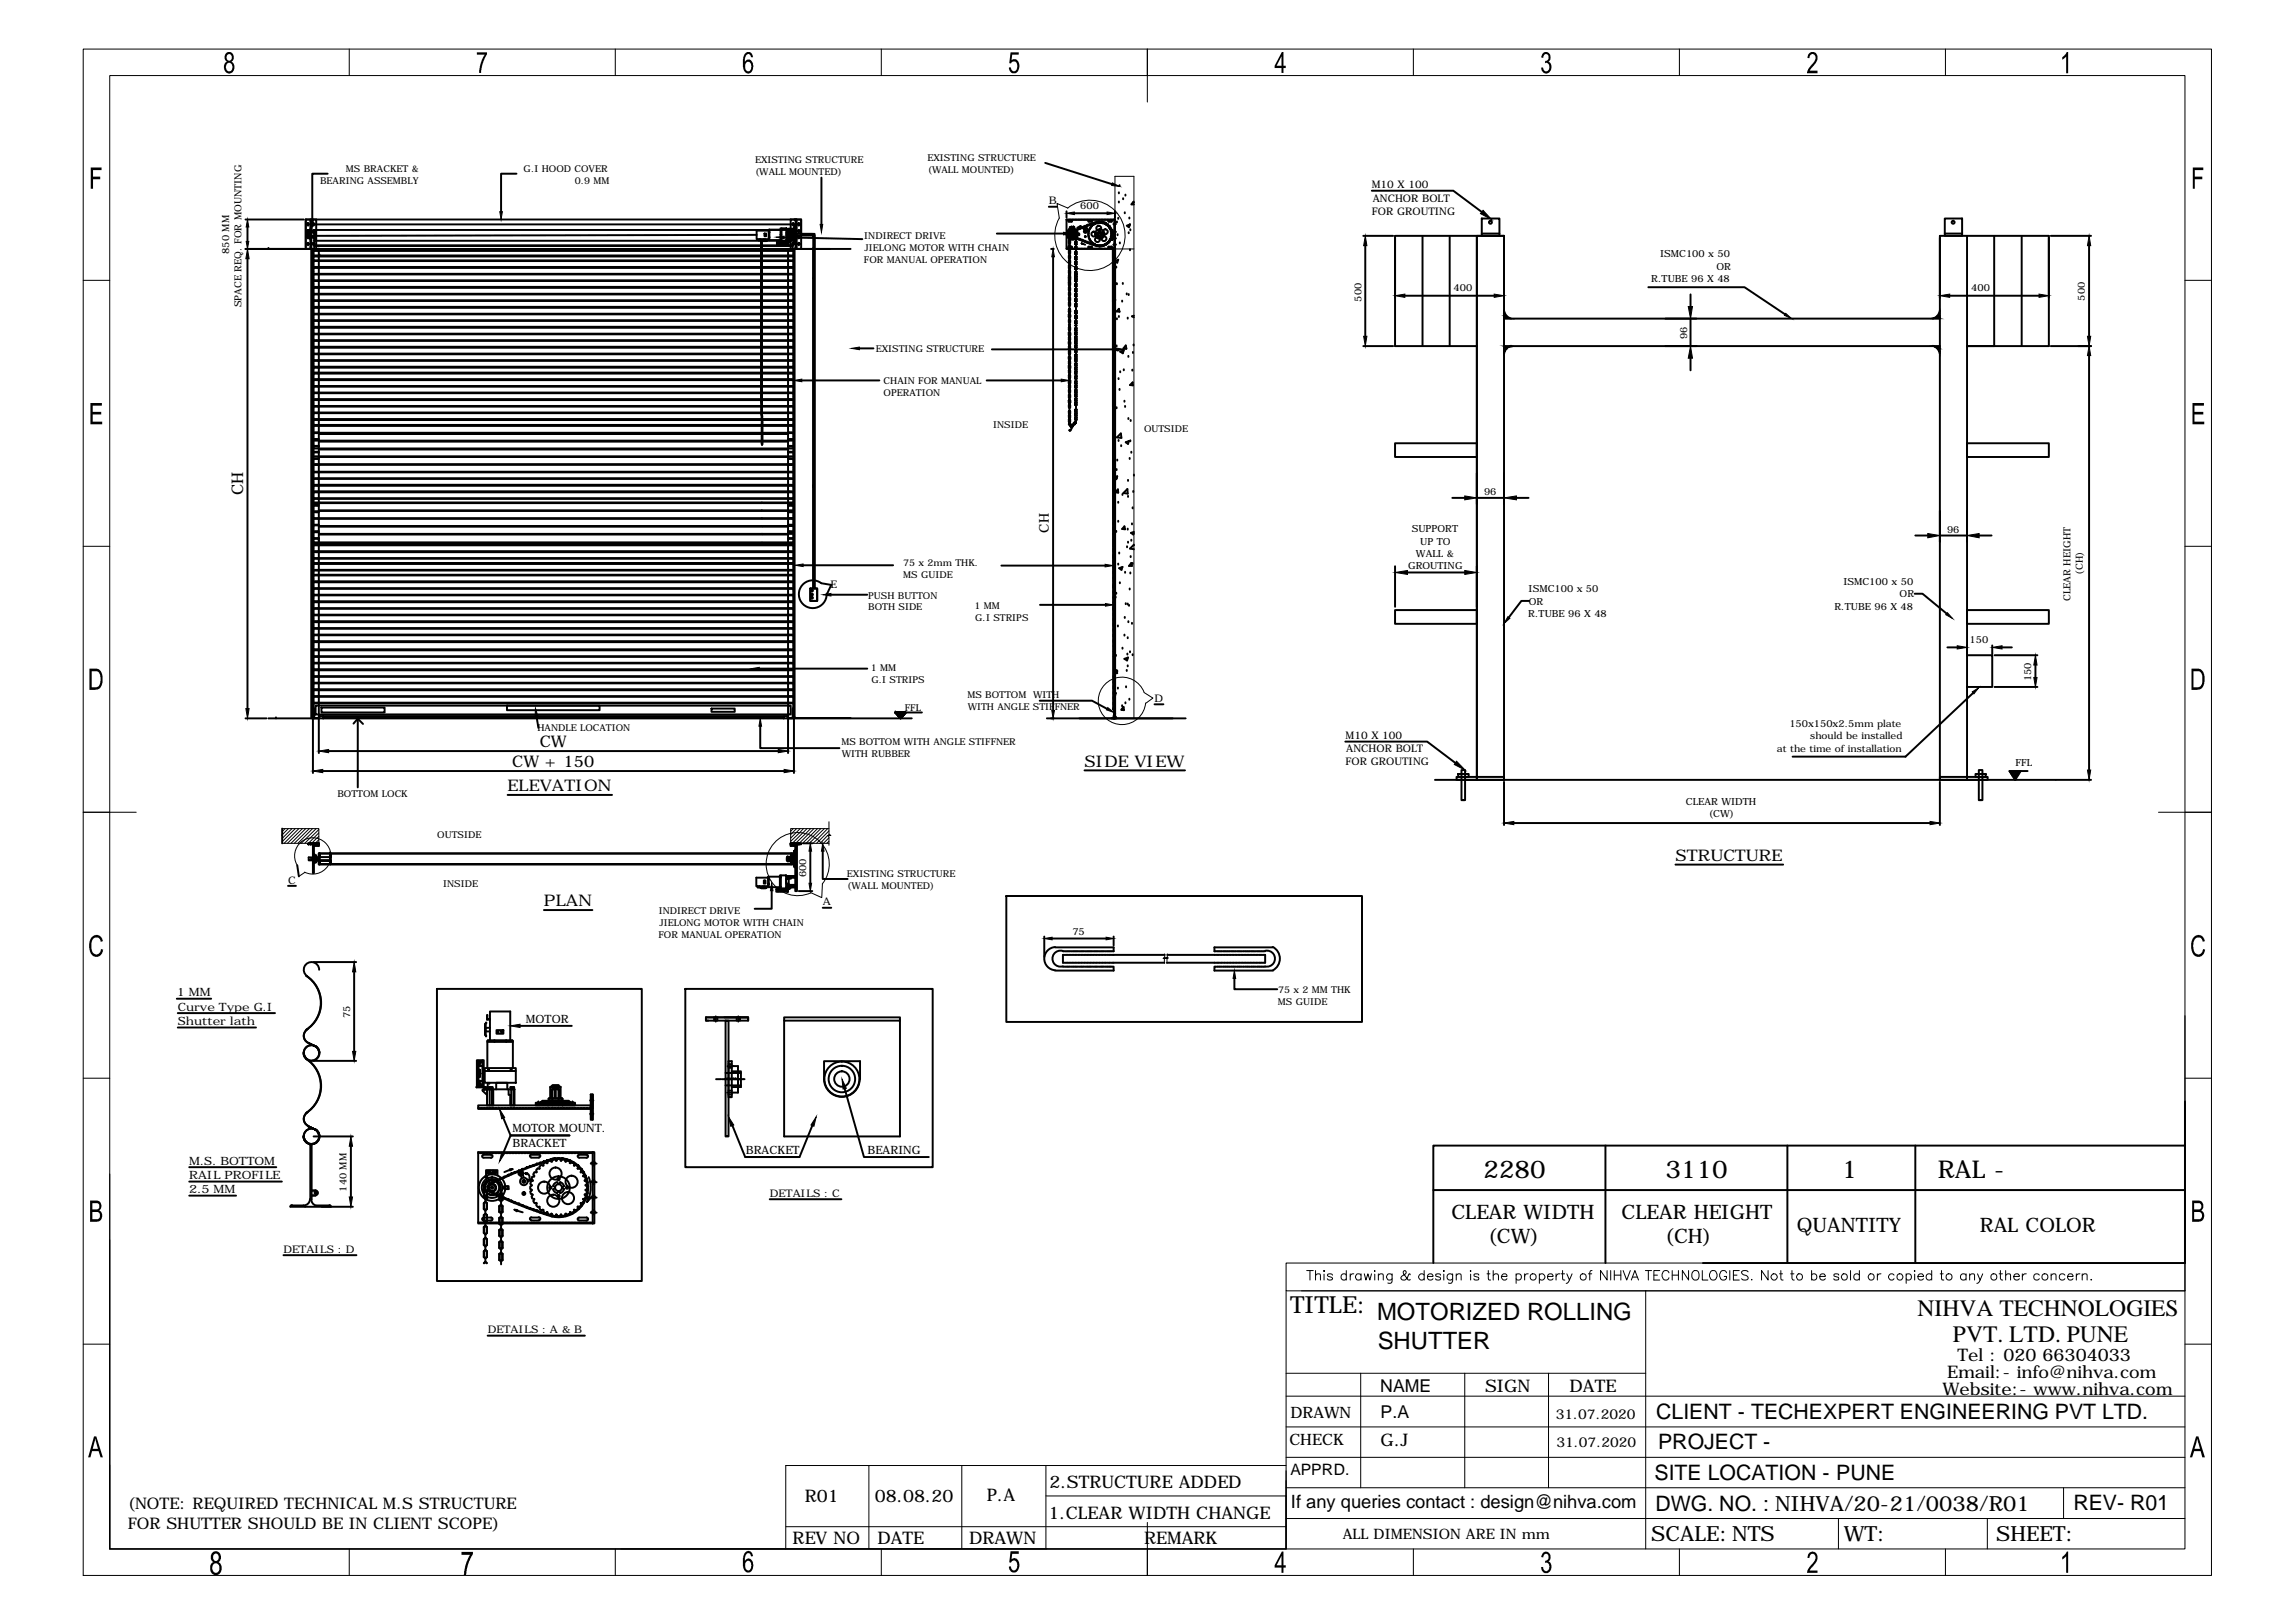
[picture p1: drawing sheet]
<svg xmlns="http://www.w3.org/2000/svg" width="297mm" height="210mm" viewBox="0 0 297 210" stroke-linecap="round" stroke-linejoin="round" font-family="sans-serif">
<defs><g id="words">
<g font-size="3.2">
<text x="191.9" y="152.4">2280</text>
<text x="215.4" y="152.4">3110</text>
<text x="238.3" y="152.4">1</text>
<text x="250.7" y="152.4">RAL -</text>
</g>
<g font-size="3.1">
<text x="178.2" y="170.9">MOTORIZED ROLLING</text>
<text x="178.2" y="174.6">SHUTTER</text>
</g>
<g font-size="3">
<text x="166.9" y="169.9">TITLE:</text>
<text x="248.1" y="170.3">NIHVA TECHNOLOGIES</text>
<text x="252.7" y="173.7">PVT. LTD. PUNE</text>
</g>
<g font-size="2.8">
<text x="214.3" y="183.6">CLIENT - TECHEXPERT ENGINEERING PVT LTD.</text>
<text x="214.1" y="191.5">SITE LOCATION - PUNE</text>
<text x="214.5" y="187.6">PROJECT -</text>
<text x="214.2" y="195.5">DWG. NO. : NIHVA/20-21/0038/R01</text>
<text x="268.2" y="195.5">REV- R01</text>
</g>
<g font-size="2.7">
<text x="213.6" y="199.4">SCALE:NTS</text>
<text x="238.5" y="199.4">WT:</text>
<text x="258.2" y="199.4">SHEET:</text>
</g>
<g font-size="2.6">
<text x="187.8" y="157.7">CLEAR WIDTH</text>
<text x="192.5" y="160.9">(CW)</text>
<text x="209.8" y="157.7">CLEAR HEIGHT</text>
<text x="215.4" y="160.9">(CH)</text>
<text x="232.5" y="159.5">QUANTITY</text>
<text x="256.1" y="159.5">RAL COLOR</text>
</g>
<text font-size="2.4" x="167" y="195.2">If any queries contact : design@nihva.com</text>
<g font-size="2.3">
<text x="178.6" y="180.1">NAME</text>
<text x="178.6" y="183.5">P.A</text>
</g>
<g font-size="2.2">
<text x="251.9" y="178.4">Email:- info@nihva.com</text>
<text x="253.3" y="176.1">Tel : 020 66304033</text>
<text x="192.1" y="180.1">SIGN</text>
<text x="203" y="180.1">DATE</text>
<text x="251.3" y="180.5">Website:- www.nihva.com</text>
<text x="178.6" y="187.1">G.J</text>
<text x="104.1" y="194.3">R01</text>
<text x="113.2" y="194.3">08.08.20</text>
<text x="127.6" y="194.3">P.A</text>
<text x="135.7" y="196.6">1.CLEAR WIDTH CHANGE</text>
<text x="135.8" y="192.6">2.STRUCTURE ADDED</text>
<text x="102.5" y="199.8">REV NO</text>
<text x="113.5" y="199.8">DATE</text>
<text x="125.4" y="199.8">DRAWN</text>
<text x="148" y="199.8">REMARK</text>
</g>
<g font-size="2.1">
<text x="31.5" y="64.1" transform="rotate(-90 31.5 64.1)">CH</text>
<text x="66.3" y="99.2">CW + 150</text>
<text x="69.8" y="96.6">CW</text>
<text x="140.3" y="99.2">SIDE VIEW</text>
<text x="65.7" y="102.4">ELEVATION</text>
<text x="216.8" y="111.4">STRUCTURE</text>
<text x="70.4" y="117.3">PLAN</text>
<text x="16.5" y="195.2">(NOTE: REQUIRED TECHNICAL M.S STRUCTURE</text>
<text x="16.5" y="197.8">FOR SHUTTER SHOULD BE IN CLIENT SCOPE)</text>
</g>
<g font-size="2">
<text x="166.9" y="183.5">DRAWN</text>
<text x="166.8" y="187">CHECK</text>
<text x="166.9" y="190.9">APPRD.</text>
</g>
<text font-size="1.9" x="173.7" y="199.2">ALL DIMENSION ARE IN mm</text>
<g font-size="1.8">
<text x="201.3" y="183.6">31.07.2020</text>
<text x="201.4" y="187.2">31.07.2020</text>
</g>
<text font-size="1.7" x="135.7" y="68.9" transform="rotate(-90 135.7 68.9)">CH</text>
<g font-size="1.5">
<text x="22.9" y="128.9">1 MM</text>
<text x="23" y="130.8">Curve Type G.I</text>
<text x="23" y="132.7">Shutter lath</text>
<text x="68" y="132.4">MOTOR</text>
<text x="66.3" y="146.5">MOTOR MOUNT.</text>
<text x="66.3" y="148.4">BRACKET</text>
<text x="96.5" y="149.4">BRACKET</text>
<text x="112.2" y="149.4">BEARING</text>
<text x="24.5" y="150.7">M.S. BOTTOM</text>
<text x="24.5" y="152.6">RAIL PROFILE</text>
<text x="24.5" y="154.4">2.5 MM</text>
</g>
<g font-size="1.4">
<text x="135.7" y="26.5">B</text>
<text x="177.5" y="24.3">M10 X 100</text>
<text x="177.5" y="27.8">FOR GROUTING</text>
<text x="177.6" y="26.1">ANCHOR BOLT</text>
<text x="107.5" y="76.1">E</text>
<text x="149.4" y="90.8">D</text>
<text x="174.1" y="95.6">M10 X 100</text>
<text x="174.1" y="99">FOR GROUTING</text>
<text x="174.2" y="97.3">ANCHOR BOLT</text>
<text x="37.3" y="114.3">C</text>
<text x="106.4" y="117.2">A</text>
<text x="99.6" y="154.9">DETAILS : C</text>
<text x="36.7" y="162.1">DETAILS : D</text>
<text x="63.1" y="172.6">DETAILS : A &amp; B</text>
</g>
<g font-size="1.3">
<text x="139.8" y="27.1">600</text>
<text x="29.6" y="32.9" transform="rotate(-90 29.6 32.9)">850 MM</text>
<text x="214.8" y="33.3">ISMC100 x 50</text>
<text x="222.1" y="34.9">OR</text>
<text x="31.3" y="39.8" transform="rotate(-90 31.3 39.8)">SPACE REQ. FOR MOUNTING</text>
<text x="176.1" y="39" transform="rotate(-90 176.1 39)">500</text>
<text x="188.1" y="37.7">400</text>
<text x="213.6" y="36.5">R.TUBE 96 X 48</text>
<text x="255" y="37.7">400</text>
<text x="269.7" y="38.9" transform="rotate(-90 269.7 38.9)">500</text>
<text x="218.3" y="43.9" transform="rotate(-90 218.3 43.9)">96</text>
<text x="192" y="64">96</text>
<text x="182.6" y="68.9">SUPPORT</text>
<text x="183.7" y="70.5">UP TO</text>
<text x="251.9" y="68.9">96</text>
<text x="182.2" y="73.7">GROUTING</text>
<text x="183.2" y="72.1">WALL &amp;</text>
<text x="197.8" y="76.7">ISMC100 x 50</text>
<text x="238.5" y="75.7">ISMC100 x 50</text>
<text x="245.8" y="77.3">OR</text>
<text x="267.9" y="77.8" transform="rotate(-90 267.9 77.8)">CLEAR HEIGHT</text>
<text x="269.5" y="74.4" transform="rotate(-90 269.5 74.4)">(CH)</text>
<text x="197.7" y="79.8">R.TUBE 96 X 48</text>
<text x="197.8" y="78.2">OR</text>
<text x="237.3" y="78.9">R.TUBE 96 X 48</text>
<text x="254.8" y="83.2">150</text>
<text x="262.8" y="88.1" transform="rotate(-90 262.8 88.1)">150</text>
<text x="231.5" y="94.1">150x150x2.5mm plate</text>
<text x="234.2" y="95.7">should be installed</text>
<text x="229.9" y="97.3">at the time of installation</text>
<text x="260.7" y="99.1">FFL</text>
<text x="218.1" y="104.1">CLEAR WIDTH</text>
<text x="221.1" y="105.7">(CW)</text>
<text x="104.3" y="113.5" transform="rotate(-90 104.3 113.5)">600</text>
<text x="138.7" y="120.9">75</text>
<text x="45.3" y="131.8" transform="rotate(-90 45.3 131.8)">75</text>
<text x="44.8" y="154.2" transform="rotate(-90 44.8 154.2)">140 MM</text>
</g>
<g font-size="1.2">
<text x="41.4" y="23.8">BEARING ASSEMBLY</text>
<text x="44.8" y="22.3">MS BRACKET &amp;</text>
<text x="67.7" y="22.3">G.I HOOD COVER</text>
<text x="74.4" y="23.8">0.9 MM</text>
<text x="97.7" y="21">EXISTING STRUCTURE</text>
<text x="97.7" y="22.6">(WALL MOUNTED)</text>
<text x="120" y="20.8">EXISTING STRUCTURE</text>
<text x="120" y="22.4">(WALL MOUNTED)</text>
<text x="111.8" y="34">FOR MANUAL OPERATION</text>
<text x="111.8" y="30.9">INDIRECT DRIVE</text>
<text x="111.9" y="32.5">JIELONG MOTOR WITH CHAIN</text>
<text x="113.3" y="45.5">EXISTING STRUCTURE</text>
<text x="114.3" y="49.7">CHAIN FOR MANUAL</text>
<text x="114.3" y="51.3">OPERATION</text>
<text x="128.5" y="55.3">INSIDE</text>
<text x="148" y="56">OUTSIDE</text>
<text x="112.3" y="77.5">PUSH BUTTON</text>
<text x="116.9" y="73.3">75 x 2mm THK.</text>
<text x="116.9" y="74.8">MS GUIDE</text>
<text x="112.3" y="79">BOTH SIDE</text>
<text x="126.1" y="78.9">1 MM</text>
<text x="126.2" y="80.4">G.I STRIPS</text>
<text x="112.7" y="86.9">1 MM</text>
<text x="112.7" y="88.4">G.I STRIPS</text>
<text x="69.5" y="94.7">HANDLE LOCATION</text>
<text x="117.1" y="91.9">FFL</text>
<text x="125.2" y="90.4">MS BOTTOM WITH</text>
<text x="125.2" y="91.9">WITH ANGLE STIFFNER</text>
<text x="108.9" y="96.4">MS BOTTOM WITH ANGLE STIFFNER</text>
<text x="108.9" y="98">WITH RUBBER</text>
<text x="43.7" y="103.1">BOTTOM LOCK</text>
<text x="56.6" y="108.5">OUTSIDE</text>
<text x="109.6" y="113.5">EXISTING STRUCTURE</text>
<text x="57.3" y="114.8">INSIDE</text>
<text x="85.2" y="118.3">INDIRECT DRIVE</text>
<text x="85.3" y="119.8">JIELONG MOTOR WITH CHAIN</text>
<text x="109.6" y="115.1">(WALL MOUNTED)</text>
<text x="85.2" y="121.4">FOR MANUAL OPERATION</text>
<text x="165.3" y="130.1">MS GUIDE</text>
<text x="165.4" y="128.6">75 x 2 MM THK</text>
</g>
</g></defs>
<!-- layer: 0 -->
<g fill="none" stroke="#000" stroke-width=".25">
<path d="M31.8 32.2h78.2M31.8 28.4h7.5M32 29.4v1.8M34.7 32.2h.1M39.6 28.4h1.3v3.8h-1.3zM39.6 32v-3.6h64v1.9h1.8v45.9h.3v1.6h-.9v-1.6h.4v-44h-2.4v60.7M39.6 30.3h.2M39.7 29h.1M39.7 29.9h.1M39.7 31.6h.1M39.7 30.7h.1M39.8 30.5h.3"/>
<path d="M39.8 29h.1M39.8 29.9h.1M39.8 31.6v.2M39.8 31.6h.1M39.8 30.7h.1M39.8 28.9v.1M39.8 29.1v.1M39.8 29.8v1.1M39.8 31.4v.1M39.8 30.7h.4M39.8 29.9h.4M39.9 30.3h.2"/>
<path d="M39.9 29h.1M39.9 29.9h.1M39.9 31.6h.1M39.9 30.7h.1M40.1 29.7v1.2zM40.1 30.1h-.3v.5h.3M40.1 29.8h.1M40.1 30.8h.1M40.1 29.9h.1M40.1 30.7h.1M40.1 28.4v3.8M40.1 30.3h.2"/>
<path d="M40.3 28.4v64.6M40.4 29h.1M40.4 29.9h.1M40.4 31.6h.1M40.4 30.7h.1M40.5 32.2v60.8M40.6 29h.1M40.6 29h62M40.6 29.9h.1M40.6 30.7h.1M40.6 28.9v.1M40.6 29.1v.1"/>
<path d="M40.6 29.8v.1M40.6 30v.1M40.6 30.7v.2M40.6 31.4v.1M40.6 32.6v.2M40.6 32.9v.2M40.6 33.2v.2M40.6 33.5v.2M40.6 33.7v.3M40.6 34v.2M40.6 34.3v.2M40.6 34.6v.2"/>
<path d="M40.6 34.9v.2M40.6 35.2v.1M40.6 35.5v.1M40.6 35.7v.2M40.6 36v.2M40.6 36.3v.2M40.6 36.6v.2M40.6 36.9v.2M40.6 37.2v.2M40.6 37.5v.1M40.6 37.7v.2M40.6 38v.2"/>
<path d="M40.6 38.3v.2M40.6 38.6v.2M40.6 38.9v.2M40.6 39.2v.2M40.6 39.5v.1M40.6 39.8v.1M40.7 29.8h62v1.4h-62zM40.7 30.6v.1h.1M40.7 30.1h-1.1v.4h1.1M40.7 31.8h61.8M40.7 31.8h61.8v.4M40.7 31.1v1.1"/>
<path d="M40.7 31.6h-.1v.2M40.8 30.2l-.1 .1M40.8 29.8v1.4M40.8 32.4h-.1v.1h.1M40.8 39.7h-.1v.1h.1M40.8 38.9h-.1h.1M40.8 38h-.1v.1h.1M40.8 37.1h-.1v.2h.1M40.8 36.3h-.1v.1h.1M40.8 35.4h-.1v.1h.1M40.8 34.5h-.1v.2h.1M40.8 33.7h-.1v.1h.1"/>
<path d="M40.8 33.1h-.1v.1h.1M40.9 39.8h.1M40.9 39.7h.1M40.9 38.9h.1M40.9 38.1h.1M40.9 38h.1M40.9 37.3h.1M40.9 37.1h.1M40.9 36.4h.1M40.9 36.3h.1M40.9 35.5h.1M40.9 35.4h.1"/>
<path d="M40.9 34.7h.1M40.9 34.5h.1M40.9 33.8h.1M40.9 33.7h.1M40.9 33.2h.1M40.9 33.1h.1M40.9 32.5h.1M40.9 32.4h.1M41.1 39.8h61M41.1 39.7h61M41.1 38.9h61M41.1 38.1h61"/>
<path d="M41.1 38h61M41.1 37.3h61M41.1 37.1h61M41.1 36.4h61M41.1 36.3h61M41.1 35.5h61M41.1 35.4h61M41.1 34.7h61M41.1 34.5h61M41.1 33.8h61M41.1 33.7h61M41.1 33.2h61"/>
<path d="M41.1 33.1h61M41.1 32.5h61M41.1 32.4h61M41.2 32.3h.1M41.2 32.3h-.6v.2M41.2 32.2v60.4M41.3 33.1h.1M42.4 22.5h-2v5.9M66.8 22.5h-2v4.9M97.9 30.4l-57.3 .1v.1M98.3 30.9v.2h-.2h.3v-.2M98.5 31.1h.1"/>
<path d="M98.5 31.1l.7 .1h-.6zM98.7 31.1h.1M98.8 30.9v.3h.2v-.3M98.8 31.1h.1M98.9 30.2h.2v.4h-.2zM99 30.3h.1M99 30.5h.1M99.5 29.8h-1.6v1.1h1.6M99.5 30.1h.1M99.5 30.7h.1M99.5 29.7v1.4M100.5 31.3h1.5"/>
<path d="M100.6 31.5l1.3 .1zM100.6 31.4h.1M100.6 31.4v.1v-.1M100.7 31.5h.1M100.8 31.5h.1M100.8 31.4l.1 .1zM101 29.5h.7v1.7h-.7zM101 29.7l-1.5 .1v1.3h1.5M101.1 29.8h.1M101.1 30.4h.1M101.1 31h.1M101.1 31.5h.1"/>
<path d="M101.1 29.5v1.7M101.2 31.5h.1M101.2 31.5v.1v-.1M101.3 31.5h.1M101.4 31.5h.1M101.4 30.7l10.2 .2M101.7 31.4h.1M101.7 31.4v.1v-.1M101.7 31.5h.1M101.7 30.9v.1M101.8 31.5h.1M101.7 31.1h1.3"/>
<path d="M101.8 31.4l.1 .1zM101.8 30.1l.1 .5zM101.9 30h.1M101.9 30v.2h.1M101.9 30.6h.1M101.9 30.1v.4M102 32.3h.6v.2M102 32.2v60.8h16M102 31.3v.4M102 30.8v.1M102 30.9v.1M102 29.6v.2"/>
<path d="M102 29.8h.1M102 31.2h.1h-.1v.5zM102 31.3h-1.5v.4h1.5M102 31.7h.1M102 30.9h.1M102 30.9h1M102 29.7h1M102 30.5h.5l-.6-.1v.2h.6M102 30.4h-.1v.2M102 31.2h.1M102.1 30h-.4v.6h.4M102.1 31.3h.1"/>
<path d="M102.1 31.2h.1M102.1 29.6h-.1v.2h.1M102.1 29.8h.9M102.1 30.8h.9M102.2 39.8h.1M102.2 39.7h.1M102.2 38.9h.1M102.2 38.1h.1M102.2 38h.1M102.2 37.3h.1M102.2 37.1h.1M102.2 36.4h.1"/>
<path d="M102.2 36.3h.1M102.2 35.5h.1M102.2 35.4h.1M102.2 34.7h.1M102.2 34.5h.1M102.2 33.8h.1M102.2 33.7h.1M102.2 33.2h.1M102.2 33.1h.1M102.2 32.5h.1M102.2 32.4h.1M102.3 29.6v-1.2h1.3v3.8h-1.3v-1"/>
<path d="M102.4 32.4h.1v.1h-.1M102.4 33.1h.1v.1h-.1M102.4 39.7h.1v.1h-.1M102.4 38.9h.1h-.1M102.4 38h.1v.1h-.1M102.4 37.1h.1v.2h-.1M102.4 36.3h.1v.1h-.1M102.4 35.4h.1v.1h-.1M102.4 34.5h.1v.2h-.1M102.4 33.7h.1v.1h-.1M102.4 31.1l-.2 .2M102.5 29h.1"/>
<path d="M102.5 31.6h.1v.2M102.5 30h-.6v.2l.6-.1h-.5M102.5 29.9l.1 .8zM102.5 30.3h-.6h.6M102.5 30.1h.4M102.6 29.9h.1v.8h-.1M102.6 29.8v1.4M102.6 29h.1M102.6 28.9v.1M102.6 29.1v.1M102.6 31.4v.1M102.6 32.6v.2"/>
<path d="M102.6 32.9v.2M102.6 33.2v.2M102.6 33.5v.2M102.6 33.7v.3M102.6 34v.2M102.6 34.3v.2M102.6 34.6v.2M102.6 34.9v.2M102.6 35.2v.1M102.6 35.5v.1M102.6 35.7v.2M102.6 36v.2"/>
<path d="M102.6 36.3v.2M102.6 36.6v.2M102.6 36.9v.2M102.6 37.2v.2M102.6 37.5v.1M102.6 37.7v.2M102.6 38v.2M102.6 38.3v.2M102.6 38.6v.2M102.6 38.9v.2M102.6 39.2v.2M102.6 39.5v.1"/>
<path d="M102.6 39.8v.1M102.7 29h.1M102.7 31.6h.1M102.7 32.2v60.8M102.8 32.2h.2v-3.8h-.2h.2v3.8M102.8 29.3v1v-.9l-.1 .1v1.6l.1 .1v-.9v1M102.8 29.3h.1M102.8 29.2h.2v.7l-.1 .1 .1 1.5h-.2zM102.8 31.3h.1M102.8 31.4h.1M102.8 31.3v.1M102.9 28.4v3.8"/>
<path d="M103 29.8l-.9 .1M103 29.2h.1M103 29.2v2.3M103 31.5h.1M103 30.9h.1M103 29.8h.1M103 29.6h-.9v1.7M103 30.8h-1v.2h.1M103 30.1h-1.2v.4h1.2M103.1 28.4v3.8M103.2 29h.1M103.2 29.9h.1"/>
<path d="M103.2 31.6h.1M103.2 30.7h.1M103.3 29h.1M103.3 29.9h.1M103.3 31.6v.2M103.3 31.6h.1M103.3 30.7h.1M103.3 28.9v.1M103.3 29.1v.1M103.3 29.8v.1M103.3 30v.1M103.3 30.5v.1"/>
<path d="M103.3 30.7v.2M103.3 31.4v.1M103.4 29h.1M103.4 29.9h.1M103.4 31.6h.1M103.4 30.7h.1M105.2 36h.1M105.2 32.2h.1M106.3 23v6M129 30.2h8.6M135.2 21.1l8.7 2.7M135.7 26.8h1.1"/>
<path d="M138 32.2h.1M138 28.4h.1M138.3 32.2h.2M138.3 28.4h.2M138.3 28.7h.4M138.3 32.1h.4M138.5 29.5h.5h-.5M138.5 29.4v.1zM138.5 30.3h.1M138.5 29.5h.1M138.5 30.4h.1M138.5 30.3v.1"/>
<path d="M138.6 30.2h-.1M138.6 30.3v.1M138.6 30.5l1.6 .8 1.7 .6M138.6 30.1a.28 .28 0 0 0 0 .4M138.6 30.4l.1 .1M138.6 30.1a.23 .23 0 0 0 0 .4M138.6 30.5l1.7 .7 1.7 .6M138.6 30.2v.1M138.6 30.5h.1M138.6 29.4h.1M138.6 29.4v.1v-.1M138.6 30.1h.1"/>
<path d="M138.6 28.5l.1 .1-.1 .1M138.6 31.9l.1 .1h-.1M138.7 28.5h-.4v.2M138.7 31.9h-.4v.1M138.7 30.2v-.1h.1l.1 .1M138.7 32.2h.2M138.7 28.4h.2M138.7 30.1h.1M138.7 30.5h.1M138.7 29.4l.1 .1zM138.8 30h.1M138.8 30.6h.1"/>
<path d="M138.8 30.5h-.1M138.8 30.1h.1M138.8 30.5h.1M138.8 29.5h.1M138.9 30.4h.1M138.9 29.4h.1M138.9 29.4v.1v-.1M138.9 30.2h.1M138.9 30.3h.1M138.9 30.3v.1M138.9 30.4l-.1 .1M138.9 29.5h.1"/>
<path d="M138.9 30.2v.1M139 29.9h.1M139 30.7h.1M139 29.6v-.2h-.6v.3M139 32.2h.3M139 28.4h.3M139.2 29.8h.1M139.2 30.8h.1M139.4 29.8h.1M139.4 30.9h.1M139.4 32.2h.3M139.4 28.4h.3"/>
<path d="M139.5 30.2h.1v.2h-.1M139.6 29.6h.1M139.6 31h.1M139.6 30.2v.2M139.7 29.3h.1l-.1 .1zM139.7 29.3l-.3 .2M139.8 29.6h.1M139.8 31h.1M139.8 32.2h.3M139.8 28.4h.3M139.9 31.5h.2zM140 29.5h.1"/>
<path d="M140 31.1h.1M140.1 31.5l.3 .2M140.2 29.4h.1M140.2 31.2h.1M140.2 32.2h.2M140.2 28.4h.2M140.3 29.8l-.1 .1 .1 .2h.3v-.1M140.4 29.6l-.1-.2-.1 .1 .1 .3M140.4 29.3h.1M140.4 31.3h.1M140.4 29.6v.2M140.4 29.8l.2 .1"/>
<path d="M140.5 29.5h.1v.1zM140.6 32.2h.2M140.6 28.4h.2M140.6 29.5l.1 .3M140.6 29.3h.1M140.6 31.4h.1M140.8 29.2h.1M140.8 31.5h.1M140.8 30.4h.1M140.8 30.1v.1M140.8 29.8l-.2 .1M140.8 31.9v.1"/>
<path d="M140.9 28.7h.3M140.9 32.1h.3M140.9 31.9h.3M140.9 29.8v.1M140.9 30.7h.1M140.9 29.9h.1M140.9 29.9l-.3 .1M140.9 29.9l-.1 .2 .1 .1h-.1l.1 .2-.1 .1 .1 .2v.2h.1M140.9 32.2h.3M140.9 28.4h.3M140.9 30.9h.1M141 29.7h-.1"/>
<path d="M141 29.7h-.1v.2M141 30.9v.3l.1-.1M141 29.1h.1M141 31.5h.1M141.1 31.1h.1M141.1 29.4v.1M141.1 29.5h-.1v.2M141.1 31.2l.1 .2 .1-.1M141.2 29h.1M141.2 31.6h.1M141.2 31.9l.1 .1h-.1M141.2 28.5v.2"/>
<path d="M141.2 31.3h.1M141.2 28.5h-.4v.2M141.3 29.2l-.1 .1M141.3 31.4l.1 .1M141.3 29.3h-.1l-.1 .1v.1M141.3 29h.1M141.3 31.6h.1M141.3 32.2h.3M141.3 28.4h.3M141.4 29.1h.1M141.4 29.1l-.1 .2M141.5 31.5v.1h.2v.2h.2v-.1"/>
<path d="M141.5 28.9h.1M141.5 31.7h.1M141.6 31.6h.1M141.7 29h-.1M141.7 28.9h.1M141.7 31.8h.1M141.7 32.2h.3M141.7 28.4h.3M141.9 28.9h.1M141.9 28.9v-.1l-.2 .1v.1h-.2v.1M141.9 28.8h.1M141.9 28.7a1.59 1.59 0 0 1 2 1.6 1.59 1.59 0 0 1-2 1.5"/>
<path d="M141.9 28.8a1.55 1.55 0 0 1 1.9 1.5 1.55 1.55 0 0 1-1.9 1.5M141.9 28.7l-1.7 .6-1.6 .8M142 31.7v.1h.2M142 31.8h.1M142 30.4l.2 .2M142 28.8l-1.7 .6-1.7 .7M142 30.2l.1 .1-.1 .1M142.1 32.2h.2M142.1 28.4h.2M142.1 28.7h.1M142.1 31.7h.1M142.2 28.8h-.1"/>
<path d="M142.2 28.9l-.2-.1v.1M142.2 30l-.2 .2M142.2 28.9l.1-.2h.1v.2M142.2 31.8l.1 .1h.1v-.1M142.2 31.9h.1M142.3 30v.1h.1v-.1M142.3 28.7h.1M142.4 30l.2 .2M142.4 28.8h.1M142.4 31.7h.1M142.4 32.2h.3M142.4 28.4h.3"/>
<path d="M142.5 28.9l.1-.1 .1 .1M142.5 31.9h.1M142.6 28.7h.1M142.6 30.4l-.2 .2v-.1h-.1v.1M142.6 30.2l-.1 .1 .1 .1M142.6 28.9h.1M142.6 31.7v.1h-.1M142.7 28.9l.1-.1 .1 .2h.2v.1h.2l.1 .2M142.7 28.8h.1M142.7 31.8h.1M142.8 32.2h.3M142.8 28.4h.3"/>
<path d="M142.9 29h.1M142.9 31.8h.1M142.9 31.6h.1M142.9 28.9h.1M143.1 31.7h.1M143.1 29.1h.1M143.1 29h.1M143.1 31.5h.1M143.1 31.5v.1h-.2v.2h-.1l-.1-.1M143.2 32.2h.2M143.2 28.4h.2M143.2 31.6h.1"/>
<path d="M143.3 29.2v.1M143.3 31.3h.1M143.4 29.3l.2 .1h-.1M143.4 31.4l-.1 .1h-.1M143.4 29.1h.1M143.4 31.5h.1M143.4 28.5v.2M143.4 31.9v.1M143.4 28.5h.4M143.4 28.7h.4M143.4 32.1h.4M143.4 31.9h.4"/>
<path d="M143.5 31.1h.1M143.5 31.2h.1l-.2 .2v-.1M143.5 29.5h.1l.1 .2M143.5 31.3h.1M143.6 29.3h.1M143.6 32.2h.2M143.6 28.4h.2M143.6 29.7h.1M143.6 30.9h.1M143.7 30.9l-.1 .3-.1-.1M143.7 29.7v.2l.2 .2-.1 .1h.1l-.1 .2 .1 .1-.2 .2v.2M143.7 31.1h.1"/>
<path d="M143.7 29.5h.1M143.7 29.9h.1M143.7 30.7h.1M143.7 30.1v.1M143.7 30.4h.1M143.7 31h.1M143.7 29.7h.1M143.8 28.5l.1 .1-.1 .1M143.8 31.9l.1 .1h-.1M143.8 30.8h.1M143.8 29.8h.1M143.9 30.6h.1"/>
<path d="M143.9 30.1h.1M143.9 30.4h.1M143.9 30.2h.1M143.9 30.8l.1 .1-.1 .2zM143.9 29.7a1.55 1.55 0 0 1 0 1.1M143.9 32.2h.3M143.9 28.4h.3M144 29h.2M144 30h.2M144 30.9h.2M144 31.7h.2M144.2 28.4h-6.2v3.8h6.2"/>
<path d="M144.2 28.4v3.8M144.2 31.8h.1M144.2 30.1h.1M144.2 30.9h.1M144.2 29.9h.1M144.2 30.7h.1M144.2 31.5h.1M144.2 29.1h.1M144.2 28.9h.1M144.2 33.8l.5-.2-.2 .4-.3-.2M144.3 38.9h.1M144.3 29h.1"/>
<path d="M144.3 30h.1M144.3 30.9h.1M144.3 31.7h.1M144.4 36.7h.1M144.4 34.6h.1M144.5 36.8h.1M144.5 28.8h.1M144.6 30.4h.1M144.7 28.3h.1M144.8 26.2h.1M144.8 25h.1M144.8 40v.3h-.3z"/>
<path d="M144.8 24.1h.1M144.9 31.5h.1M145.2 39h.1M145.3 36.7h.1M145.3 25.8h.1M145.5 27.6h.1M145.6 25.3h.1M145.8 29.2l.4-.2-.1 .4zM145.8 38.1h.1M146 30.2h.1M146 38.2h.1M146.1 28.3h.1"/>
<path d="M146.2 32.4h.1M146.2 29.8h.1M146.7 26.2v-.1l-.3 .4h.3M176.4 30.5h3.8M176.6 31.8v11.7M177.5 24.7h10.5l3.7 2.7M181.8 38.3h11.5M184 30.5v14.3M187.6 30.5v14.3M191.1 30.5v70.4M191.7 28.3h2.3v2.2h-2.3zM191.7 30.2h2.3"/>
<path d="M213.2 37.2h12.5l5.2 3.5M218.7 38.1v1.6M251.6 28.3h2.2v2.2h-2.2zM251.6 30.2h2.2M252.2 38.3h11.6M254.5 30.5v70.4M258 30.5v14.3M261.5 30.5v14.3M265.3 30.5h5.2M270.3 31.8v11.7M40.5 40.1h.1M40.5 43.9h.1"/>
<path d="M40.6 40v.2M40.6 40.3v.2M40.6 40.6v.2M40.6 40.9v.2M40.6 41.1v.3M40.6 41.4v.2M40.6 41.7v.2M40.6 42v.2M40.6 42.3v.2M40.6 42.6v.2M40.6 42.8v.3M40.6 43.1v.2"/>
<path d="M40.6 43.4v.2M40.6 43.7v.2M40.6 44v.2M40.6 44.3v.2M40.6 44.6v.1M40.6 44.9v.1M40.6 45.1v.2M40.6 45.4v.2M40.6 45.7v.2M40.6 46v.2M40.6 46.3v.2M40.6 46.6v.1"/>
<path d="M40.6 46.9v.1M40.6 47.1v.2M40.6 47.4v.2M40.6 47.7v.2M40.6 48v.2M40.6 48.3v.2M40.6 48.6v.1M40.6 48.9v.1M40.6 49.1v.2M40.6 49.4v.2M40.6 49.7v.2M40.6 50v.2"/>
<path d="M40.6 50.2v.3M40.6 50.5v.3M40.6 50.8v.2M40.6 51.1v.2M40.6 51.4v.2M40.6 51.7v.2M40.6 52v.2M40.6 52.2v.3M40.6 52.5v.2M40.6 52.8v.2M40.6 53.1v.2M40.6 53.4v.2"/>
<path d="M40.6 53.7v.1M40.6 54v.1M40.6 54.2v.2M40.6 54.5v.2M40.6 54.8v.2M40.6 55.1v.2M40.6 55.4v.2M40.6 55.7v.2M40.6 56v.1M40.6 56.2v.2M40.6 56.5v.2M40.6 56.8v.2"/>
<path d="M40.6 57.1v.2M40.6 57.4v.2M40.6 57.7v.2M40.6 58v.1M40.6 58.3v.1M40.6 58.5v.2M40.6 58.8v.2M40.6 59.1v.2M40.6 59.4v.2M40.6 59.6v.3M40.6 59.9v.2M40.7 55h61.8v.1h-61.8z"/>
<path d="M40.7 56h61.8M40.7 57h61.8M40.7 58h61.8M40.7 59.1h61.8M40.7 44v.1M40.8 51.6h-.1v.2h.1M40.8 49.1h-.1v.1h.1M40.8 48.2h-.1v.1h.1M40.8 53.4h-.1v.1h.1M40.8 56h-.1h.1M40.8 57.7h-.1v.1h.1M40.8 59.3h-.1v.1h.1"/>
<path d="M40.8 58.5h-.1h.1M40.8 47.5h-.1v.1h.1M40.8 46.6h-.1v.1h.1M40.8 45.8h-.1h.1M40.8 44.9h-.1v.1h.1M40.8 44.1h.2M40.8 44h.2M40.8 43.2h-.1v.1h.1M40.8 42.3h-.1v.1h.1M40.8 41.4h-.1v.1h.1M40.8 40.6h-.1v.1h.1M40.8 50h-.1h.1"/>
<path d="M40.8 50.8h-.1v.1h.1M40.8 52.5h-.1v.1h.1M40.8 54.2h-.1v.2h.1M40.8 56.8h-.1v.1h.1M40.9 47.6h.1M40.9 47.5h.1M40.9 46.7h.1M40.9 46.6h.1M40.9 45.8h.1M40.9 45h.1M40.9 44.9h.1M40.9 43.3h.1"/>
<path d="M40.9 43.2h.1M40.9 42.4h.1M40.9 42.3h.1M40.9 41.5h.1M40.9 40.7h.1M40.9 40.6h.1M40.9 41.4h.1M40.9 52.6h.1M40.9 52.5h.1M40.9 51.8h.1M40.9 51.6h.1M40.9 50.9h.1"/>
<path d="M40.9 50.8h.1M40.9 50h.1M40.9 49.2h.1M40.9 49.1h.1M40.9 48.3h.1M40.9 48.2h.1M40.9 54.4h.1M40.9 54.2h.1M40.9 53.5h.1M40.9 53.4h.1M40.9 56.9h.1M40.9 56.8h.1"/>
<path d="M40.9 56h.1M40.9 57.8h.1M40.9 57.7h.1M40.9 59.4h.1M40.9 59.3h.1M40.9 58.5h.1M41 44.1h.1M41 44h.1M41.1 47.6h61M41.1 47.5h61M41.1 46.7h61M41.1 46.6h61"/>
<path d="M41.1 45.8h61M41.1 45h61M41.1 44.9h61M41.1 43.3h61M41.1 43.2h61M41.1 42.4h61M41.1 42.3h61M41.1 41.5h61M41.1 40.7h61M41.1 40.6h61M41.1 41.4h61M41.1 52.6h61"/>
<path d="M41.1 52.5h61M41.1 51.8h61M41.1 51.6h61M41.1 50.9h61M41.1 50.8h61M41.1 50h61M41.1 49.2h61M41.1 49.1h61M41.1 48.3h61M41.1 48.2h61M41.1 54.4h61M41.1 54.2h61"/>
<path d="M41.1 53.5h61M41.1 53.4h61M41.1 56.9h.1M41.1 56.8h.1M41.1 56h.1M41.1 57.8h.1M41.1 57.7h.1M41.1 59.4h.1M41.1 59.3h.1M41.1 58.5h.1M41.2 44.1h60.8M41.2 44h60.8"/>
<path d="M41.3 56.1h60.6M41.3 57.2h60.6M41.3 58.2h60.6M41.3 59.1h60.6M102 56.9h.1M102 56.8h.1M102 56h.1M102 57.8h.1M102 57.7h.1M102 59.4h.1M102 59.3h.1M102 58.5h.1"/>
<path d="M102.1 44.1h.1M102.1 44h.1M102.2 47.6h.1M102.2 47.5h.1M102.2 46.7h.1M102.2 46.6h.1M102.2 45.8h.1M102.2 45h.1M102.2 44.9h.1M102.2 43.3h.1M102.2 43.2h.1M102.2 42.4h.1"/>
<path d="M102.2 42.3h.1M102.2 41.5h.1M102.2 40.7h.1M102.2 40.6h.1M102.2 41.4h.1M102.2 52.6h.1M102.2 52.5h.1M102.2 51.8h.1M102.2 51.6h.1M102.2 50.9h.1M102.2 50.8h.1M102.2 50h.1"/>
<path d="M102.2 49.2h.1M102.2 49.1h.1M102.2 48.3h.1M102.2 48.2h.1M102.2 54.4h.1M102.2 54.2h.1M102.2 53.5h.1M102.2 53.4h.1M102.2 56.9h.1M102.2 56.8h.1M102.2 56h.1M102.2 57.8h.1"/>
<path d="M102.2 57.7h.1M102.2 59.4h.1M102.2 59.3h.1M102.2 58.5h.1M102.2 44.1h.2M102.2 44h.2M102.4 51.6h.1v.2h-.1M102.4 49.1h.1v.1h-.1M102.4 48.2h.1v.1h-.1M102.4 53.4h.1v.1h-.1M102.4 56h.1h-.1M102.4 57.7h.1v.1h-.1"/>
<path d="M102.4 59.3h.1v.1h-.1M102.4 58.5h.1h-.1M102.4 47.5h.1v.1h-.1M102.4 46.6h.1v.1h-.1M102.4 45.8h.1h-.1M102.4 44.9h.1v.1h-.1M102.4 43.2h.1v.1h-.1M102.4 42.3h.1v.1h-.1M102.4 41.4h.1v.1h-.1M102.4 40.6h.1v.1h-.1M102.4 50h.1h-.1M102.4 50.8h.1v.1h-.1"/>
<path d="M102.4 52.5h.1v.1h-.1M102.4 54.2h.1v.2h-.1M102.4 56.8h.1v.1h-.1M102.5 44v.1M102.6 40v.2M102.6 40.3v.2M102.6 40.6v.2M102.6 40.9v.2M102.6 41.1v.3M102.6 41.4v.2M102.6 41.7v.2M102.6 42v.2"/>
<path d="M102.6 42.3v.2M102.6 42.6v.2M102.6 42.8v.3M102.6 43.1v.2M102.6 43.4v.2M102.6 43.7v.2M102.6 44v.2M102.6 44.3v.2M102.6 44.6v.1M102.6 44.9v.1M102.6 45.1v.2M102.6 45.4v.2"/>
<path d="M102.6 45.7v.2M102.6 46v.2M102.6 46.3v.2M102.6 46.6v.1M102.6 46.9v.1M102.6 47.1v.2M102.6 47.4v.2M102.6 47.7v.2M102.6 48v.2M102.6 48.3v.2M102.6 48.6v.1M102.6 48.9v.1"/>
<path d="M102.6 49.1v.2M102.6 49.4v.2M102.6 49.7v.2M102.6 50v.2M102.6 50.2v.3M102.6 50.5v.3M102.6 50.8v.2M102.6 51.1v.2M102.6 51.4v.2M102.6 51.7v.2M102.6 52v.2M102.6 52.2v.3"/>
<path d="M102.6 52.5v.2M102.6 52.8v.2M102.6 53.1v.2M102.6 53.4v.2M102.6 53.7v.1M102.6 54v.1M102.6 54.2v.2M102.6 54.5v.2M102.6 54.8v.2M102.6 55.1v.2M102.6 55.4v.2M102.6 55.7v.2"/>
<path d="M102.6 56v.1M102.6 56.2v.2M102.6 56.5v.2M102.6 56.8v.2M102.6 57.1v.2M102.6 57.4v.2M102.6 57.7v.2M102.6 58v.1M102.6 58.3v.1M102.6 58.5v.2M102.6 58.8v.2M102.6 59.1v.2"/>
<path d="M102.6 59.4v.2M102.6 59.6v.3M102.6 59.9v.2M103.7 49.2h10.1M111.2 45.1h1.8M127.6 49.2h9.7M128.3 45.2h16.1M138.4 54.7l-.1 .1M138.4 41.1v.2M139.2 43.4h.1M139.2 44.5h.1M139.2 46.8h.1"/>
<path d="M139.2 48h.1M139.2 48.7h.1M139.2 51.4h.1M139.2 52.5h.1M139.2 41.3v.2M139.2 45v.1M139.2 50.2v.1M144.2 43.7h.1M144.5 44.8h.1M144.5 52.8h.1M144.5 41.3h.1M144.5 59.6h.1"/>
<path d="M144.6 45.4h.1M144.7 49.1h.1M144.7 57.1h.1M144.8 41h.1M144.8 50.5h.1M144.9 48.2h.1M144.9 45.5l.5-.2-.1 .4zM145 56.1l.1 .6-.6-.1zM145 57.7h.1M145.4 47.9h.1M145.5 52h.1M145.6 52.7h.1"/>
<path d="M145.6 44.7l.1 .4h-.4zM145.6 57.2l.5-.1-.2 .3zM145.9 41.2h.1M146 46.2h.1M146 54.2h.1M146.1 59.4h.1M146.2 49.8l.3-.3 .1 .4zM146.2 57.1h.1M146.3 54.5h.1M146.4 58.6h.1M146.5 48h.1M146.6 45.7h.1"/>
<path d="M146.7 44.7h.1M146.7 40.9h-.3l.3 .2M176.4 44.8h3.8M180.5 57.4h10.6v1.7h-10.6zM191.1 44.8h-10.6v-14.3h14.1v70.4M194.6 44.8h56.4M194.6 41.2h56.4M194.6 40.2a1.25 1.25 0 0 0 .9 1M195.5 44.7a1.25 1.25 0 0 0-.9 1M218.7 41.2v3.6M218.7 46.4v1.5M250 44.7a1.25 1.25 0 0 1 .9 1"/>
<path d="M250.9 40.2a1.25 1.25 0 0 1-.9 1M254.5 57.4h10.6v1.7h-10.6zM254.5 44.8h10.6v-14.3h-14.1v70.4M265.3 44.8h5.2M270.3 46v53.7M40.6 60.2v.2M40.6 60.5v.2M40.6 60.8v.2M40.6 61.1v.2M40.6 61.4v.2M40.6 61.6v.2M40.6 61.9v.2"/>
<path d="M40.6 62.2v.2M40.6 62.5v.2M40.6 62.8v.2M40.6 63.1v.1M40.6 63.4v.1M40.6 63.6v.2M40.6 63.9v.2M40.6 64.2v.2M40.6 64.5v.2M40.6 64.8v.2M40.6 65.1v.1M40.6 65.4v.1"/>
<path d="M40.6 65.6v.2M40.6 65.9v.2M40.6 66.2v.2M40.6 66.5v.2M40.6 66.8v.2M40.6 67.1v.1M40.6 67.4v.1M40.6 67.6v.2M40.6 67.9v.2M40.6 68.2v.2M40.6 68.5v.2M40.6 68.7v.3"/>
<path d="M40.6 69v.3M40.6 69.3v.2M40.6 69.6v.2M40.6 69.9v.2M40.6 70.2v.2M40.6 70.5v.2M40.6 70.7v.3M40.6 71v.2M40.6 71.3v.2M40.6 71.6v.2M40.6 71.9v.2M40.6 72.2v.1"/>
<path d="M40.6 72.5v.1M40.6 72.7v.2M40.6 73v.2M40.6 73.3v.2M40.6 73.6v.2M40.6 73.9v.2M40.6 74.2v.2M40.6 74.5v.1M40.6 74.8v.1M40.6 75v.2M40.6 75.3v.2M40.6 75.6v.2"/>
<path d="M40.6 75.9v.2M40.6 76.2v.2M40.6 76.5v.1M40.6 76.8v.1M40.6 77v.2M40.6 77.3v.2M40.6 77.6v.2M40.6 77.9v.2M40.6 78.1v.3M40.6 78.4v.2M40.6 78.7v.2M40.6 79v.2"/>
<path d="M40.6 79.3v.2M40.6 79.6v.2M40.6 79.9v.2M40.7 60.1h61.8v.1h-61.8zM40.8 78.7h-.1v.1h.1M40.8 76.1h-.1v.1h.1M40.8 75.2h-.1v.2h.1M40.8 72.9h-.1v.1h.1M40.8 74.4h-.1v.1h.1M40.8 61.9h-.1v.1h.1M40.8 63.6h-.1v.1h.1M40.8 66.2h-.1v.1h.1"/>
<path d="M40.8 65.3h-.1v.1h.1M40.8 67.9h-.1v.1h.1M40.8 68.7h-.1v.2h.1M40.8 71.3h-.1v.2h.1M40.8 70.5h-.1v.1h.1M40.8 61h-.1v.1h.1M40.8 62.7h-.1v.2h.1M40.8 64.5h-.1v.1h.1M40.8 67.1h-.1h.1M40.8 69.6h-.1v.1h.1M40.8 72.2h-.1v.1h.1M40.8 73.7h-.1v.1h.1"/>
<path d="M40.8 77h-.1h.1M40.8 77.8h-.1v.1h.1M40.8 79.5h-.1v.1h.1M40.9 67.1h.1M40.9 77h.1M40.9 79.6h.1M40.9 79.5h.1M40.9 78.8h.1M40.9 78.7h.1M40.9 77.9h.1M40.9 77.8h.1M40.9 76.2h.1"/>
<path d="M40.9 76.1h.1M40.9 75.4h.1M40.9 75.2h.1M40.9 73.8h.1M40.9 73.7h.1M40.9 73h.1M40.9 72.9h.1M40.9 74.5h.1M40.9 74.4h.1M40.9 62.9h.1M40.9 62.7h.1M40.9 62h.1"/>
<path d="M40.9 61.9h.1M40.9 61.1h.1M40.9 61h.1M40.9 64.6h.1M40.9 64.5h.1M40.9 63.7h.1M40.9 63.6h.1M40.9 66.3h.1M40.9 66.2h.1M40.9 65.4h.1M40.9 65.3h.1M40.9 68h.1"/>
<path d="M40.9 67.9h.1M40.9 69.7h.1M40.9 69.6h.1M40.9 68.9h.1M40.9 68.7h.1M40.9 72.3h.1M40.9 72.2h.1M40.9 71.5h.1M40.9 71.3h.1M40.9 70.6h.1M40.9 70.5h.1M41.1 67.1h.1"/>
<path d="M41.1 77h61M41.1 79.6h61M41.1 79.5h61M41.1 78.8h61M41.1 78.7h61M41.1 77.9h61M41.1 77.8h61M41.1 76.2h61M41.1 76.1h61M41.1 75.4h61M41.1 75.2h61M41.1 73.8h61"/>
<path d="M41.1 73.7h61M41.1 73h61M41.1 72.9h61M41.1 74.5h61M41.1 74.4h61M41.1 62.9h61M41.1 62.7h61M41.1 62h61M41.1 61.9h61M41.1 61.1h61M41.1 61h61M41.1 64.6h61"/>
<path d="M41.1 64.5h61M41.1 63.7h61M41.1 63.6h61M41.1 66.3h.1M41.1 66.2h.1M41.1 65.4h.1M41.1 65.3h.1M41.1 68h.1M41.1 67.9h.1M41.1 69.7h.1M41.1 69.6h.1M41.1 68.9h.1"/>
<path d="M41.1 68.7h.1M41.1 72.3h61M41.1 72.2h61M41.1 71.5h61M41.1 71.3h61M41.1 70.6h61M41.1 70.5h61M41.2 70.2h-.5v.1h61.8v-.1h-.5M41.3 67.1h61.2h-.1M41.3 66.1h57.3M41.3 67.1h57.3M41.3 68.2h57.3"/>
<path d="M41.3 69.2h57.3M41.3 66h61.2M41.3 68.1h61.2M41.3 69.1h61.2M41.3 70.2h57.3M98.6 65.1h-57.9v-.1h61.8v.1h-3.8M98.7 66.1h3.2M98.7 67.1h3.2M98.7 68.2h3.2M98.7 69.2h3.2M98.7 70.2h3.2M102 67.1h.1"/>
<path d="M102 66.3h.1M102 66.2h.1M102 65.4h.1M102 65.3h.1M102 68h.1M102 67.9h.1M102 69.7h.1M102 69.6h.1M102 68.9h.1M102 68.7h.1M102.2 67.1h.1M102.2 77h.1"/>
<path d="M102.2 79.6h.1M102.2 79.5h.1M102.2 78.8h.1M102.2 78.7h.1M102.2 77.9h.1M102.2 77.8h.1M102.2 76.2h.1M102.2 76.1h.1M102.2 75.4h.1M102.2 75.2h.1M102.2 73.8h.1M102.2 73.7h.1"/>
<path d="M102.2 73h.1M102.2 72.9h.1M102.2 74.5h.1M102.2 74.4h.1M102.2 62.9h.1M102.2 62.7h.1M102.2 62h.1M102.2 61.9h.1M102.2 61.1h.1M102.2 61h.1M102.2 64.6h.1M102.2 64.5h.1"/>
<path d="M102.2 63.7h.1M102.2 63.6h.1M102.2 66.3h.1M102.2 66.2h.1M102.2 65.4h.1M102.2 65.3h.1M102.2 68h.1M102.2 67.9h.1M102.2 69.7h.1M102.2 69.6h.1M102.2 68.9h.1M102.2 68.7h.1"/>
<path d="M102.2 72.3h.1M102.2 72.2h.1M102.2 71.5h.1M102.2 71.3h.1M102.2 70.6h.1M102.2 70.5h.1M102.4 78.7h.1v.1h-.1M102.4 76.1h.1v.1h-.1M102.4 75.2h.1v.2h-.1M102.4 72.9h.1v.1h-.1M102.4 74.4h.1v.1h-.1M102.4 61.9h.1v.1h-.1"/>
<path d="M102.4 63.6h.1v.1h-.1M102.4 66.2h.1v.1h-.1M102.4 65.3h.1v.1h-.1M102.4 67.9h.1v.1h-.1M102.4 68.7h.1v.2h-.1M102.4 71.3h.1v.2h-.1M102.4 70.5h.1v.1h-.1M102.4 61h.1v.1h-.1M102.4 62.7h.1v.2h-.1M102.4 64.5h.1v.1h-.1M102.4 69.6h.1v.1h-.1M102.4 72.2h.1v.1h-.1"/>
<path d="M102.4 73.7h.1v.1h-.1M102.4 77h.1h-.1M102.4 77.8h.1v.1h-.1M102.4 79.5h.1v.1h-.1M102.6 60.2v.2M102.6 60.5v.2M102.6 60.8v.2M102.6 61.1v.2M102.6 61.4v.2M102.6 61.6v.2M102.6 61.9v.2M102.6 62.2v.2"/>
<path d="M102.6 62.5v.2M102.6 62.8v.2M102.6 63.1v.1M102.6 63.4v.1M102.6 63.6v.2M102.6 63.9v.2M102.6 64.2v.2M102.6 64.5v.2M102.6 64.8v.2M102.6 65.1v.1M102.6 65.4v.1M102.6 65.6v.2"/>
<path d="M102.6 65.9v.2M102.6 66.2v.2M102.6 66.5v.2M102.6 66.8v.2M102.6 67.1v.1M102.6 67.4v.1M102.6 67.6v.2M102.6 67.9v.2M102.6 68.2v.2M102.6 68.5v.2M102.6 68.7v.3M102.6 69v.3"/>
<path d="M102.6 69.3v.2M102.6 69.6v.2M102.6 69.9v.2M102.6 70.2v.2M102.6 70.5v.2M102.6 70.7v.3M102.6 71v.2M102.6 71.3v.2M102.6 71.6v.2M102.6 71.9v.2M102.6 72.2v.1M102.6 72.5v.1"/>
<path d="M102.6 72.7v.2M102.6 73v.2M102.6 73.3v.2M102.6 73.6v.2M102.6 73.9v.2M102.6 74.2v.2M102.6 74.5v.1M102.6 74.8v.1M102.6 75v.2M102.6 75.3v.2M102.6 75.6v.2M102.6 75.9v.2"/>
<path d="M102.6 76.2v.2M102.6 76.5v.1M102.6 76.8v.1M102.6 77v.2M102.6 77.3v.2M102.6 77.6v.2M102.6 77.9v.2M102.6 78.1v.3M102.6 78.4v.2M102.6 78.7v.2M102.6 79v.2M102.6 79.3v.2"/>
<path d="M102.6 79.6v.2M102.6 79.9v.2M103.9 73.2h11.6M105.2 62.9h.1M105.2 62.9v.2M106.2 75.5a1.8 1.8 0 0 0-2.7 .6 1.8 1.8 0 0 0 1.2 2.6 1.8 1.8 0 0 0 2.2-1.8M106.3 75.5l1.2 .2-.6 1.3M106.9 77h.1M107.5 77h4.7M129.6 73.2h13.4M134.5 78.3h8.5M144.2 61.8l.3-.2-.1 .4-.2-.1"/>
<path d="M144.3 77.3h.1M144.4 68.8h.1M144.4 76.8h.1M144.5 60.8h.1M144.5 61.9h.1M144.6 63.3l.1 .5-.4-.1zM144.7 67.5h.1M144.7 65.1h.1M144.7 73.1h.1M144.8 71.6h.1M144.8 73.5l.4-.1-.1 .3zM144.9 75.5h.1"/>
<path d="M145.2 64.1h.1M145.3 63.8l.6-.5v.6zM145.5 68.1l.1 .4h-.4zM145.5 80h.1M145.6 74.1h.1M145.6 78.2h.1M145.8 70.8h.1M145.9 68.5h.1M145.9 78.2h.1M145.9 64.3h.1M145.9 62.2h.1M145.9 70.2h.1"/>
<path d="M146.1 78.4h.1M146.1 76.3h.1M146.2 74.2h.1M146.3 72.1h.1M146.4 70h.1M146.4 72.9v.3h-.3zM146.4 67.9h.1M146.5 65.8h.1M146.5 73h.1M146.6 63.7h.1M146.7 70.5l-.5 .5 .5 .1M146.7 61.6h.1"/>
<path d="M146.7 68.8l-.4 .2 .3 .2 .1-.2M180.5 79h10.6v1.7h-10.6zM180.5 73.3v5.2M182.1 74.1h7.4M187.9 64.4h1.6M191.1 64.4h3.5M196.2 64.4h1.6M197.8 77.8h-1l-1.6 2.1M247.7 76.8h1l3.2 2.6M247.8 69.3h1.6M251 69.3h3.5M254.5 79h10.6v1.7h-10.6z"/>
<path d="M256 69.3h1.7M34.7 93h6.5M35.7 93h.1M40.6 80.1v.2M40.6 80.4v.2M40.6 80.7v.2M40.6 81v.2M40.6 81.3v.2M40.6 81.6v.1M40.6 81.9v.1M40.6 82.1v.2M40.6 82.4v.2"/>
<path d="M40.6 82.7v.2M40.6 83v.2M40.6 83.3v.2M40.6 83.6v.1M40.6 83.9v.1M40.6 84.1v.2M40.6 84.4v.2M40.6 84.7v.2M40.6 85v.2M40.6 85.3v.2M40.6 85.6v.1M40.6 85.9v.1"/>
<path d="M40.6 86.1v.2M40.6 86.4v.2M40.6 86.7v.2M40.6 87v.2M40.6 87.2v.3M40.6 87.5v.3M40.6 87.8v.2M40.6 88.1v.2M40.6 88.4v.2M40.6 88.7v.2M40.6 89v.2M40.6 89.2v.3"/>
<path d="M40.6 89.5v.2M40.6 89.8v.2M40.6 90.1v.2M40.6 90.4v.2M40.6 90.7v.1M40.6 91v.1M40.6 91.2v.2M40.6 91.5v.2M40.6 91.8v.2M40.6 92.1v.2M40.6 92.4v.2M40.6 92.7v.2h.1"/>
<path d="M40.7 91.7v1.3h61.8v-1.3M40.7 92.9h.1M40.8 92.5h61.5v-1.2h-61.5v1.2M40.8 82.1h-.1v.1h.1M40.8 80.4h-.1v.1h.1M40.8 90.9h-.1v.1h.1M40.8 90.1h-.1v.1h.1M40.8 89.2h-.1v.1h.1M40.8 88.3h-.1v.1h.1M40.8 87.5h-.1v.1h.1M40.8 86.6h-.1v.1h.1M40.8 85.8h-.1v.1h.1"/>
<path d="M40.8 84.9h-.1v.1h.1M40.8 84h-.1v.2h.1M40.8 81.3h-.1v.1h.1M40.8 83h-.1v.1h.1M40.9 92.9h.1M40.9 91h.1M40.9 90.9h.1M40.9 90.2h.1M40.9 90.1h.1M40.9 89.3h.1M40.9 89.2h.1M40.9 88.4h.1"/>
<path d="M40.9 88.3h.1M40.9 87.6h.1M40.9 87.5h.1M40.9 86.7h.1M40.9 86.6h.1M40.9 85.9h.1M40.9 85.8h.1M40.9 85h.1M40.9 84.9h.1M40.9 84.2h.1M40.9 84h.1M40.9 83.1h.1"/>
<path d="M40.9 83h.1M40.9 82.2h.1M40.9 82.1h.1M40.9 81.4h.1M40.9 81.3h.1M40.9 80.5h.1M40.9 80.4h.1M41 92.9h.1M41.1 91h61M41.1 90.9h61M41.1 90.2h61M41.1 90.1h61"/>
<path d="M41.1 89.3h61M41.1 89.2h61M41.1 88.4h61M41.1 88.3h61M41.1 87.6h61M41.1 87.5h61M41.1 86.7h61M41.1 86.6h61M41.1 85.9h61M41.1 85.8h61M41.1 85h61M41.1 84.9h61"/>
<path d="M41.1 84.2h61M41.1 84h61M41.1 83.1h61M41.1 83h61M41.1 82.2h61M41.1 82.1h61M41.1 81.4h61M41.1 81.3h61M41.1 80.5h61M41.1 80.4h61M41.2 92.9h.1M41.3 93v-.3h60.6v.3"/>
<path d="M41.6 91.6h8.2v.6h-8.2zM41.8 93v-.3v.3M41.8 92.9h59.6M45.7 93.6l.6-.6 .7 .7M46.3 93h.1M46.3 93v8.9M65.6 91.3h12v.6h-12zM69.4 92.6l.3 1.6M92 91.7h3.1v.4h-3.1zM98.2 86.5h14M98.4 94v2.8h10.2M101.4 93v-.3v.3"/>
<path d="M102 92.9h.1M102.1 92.9h.1M102.2 91h.1M102.2 90.9h.1M102.2 90.2h.1M102.2 90.1h.1M102.2 89.3h.1M102.2 89.2h.1M102.2 88.4h.1M102.2 88.3h.1M102.2 87.6h.1M102.2 87.5h.1"/>
<path d="M102.2 86.7h.1M102.2 86.6h.1M102.2 85.9h.1M102.2 85.8h.1M102.2 85h.1M102.2 84.9h.1M102.2 84.2h.1M102.2 84h.1M102.2 83.1h.1M102.2 83h.1M102.2 82.2h.1M102.2 82.1h.1"/>
<path d="M102.2 81.4h.1M102.2 81.3h.1M102.2 80.5h.1M102.2 80.4h.1M102.2 92.9h.1M102.4 82.1h.1v.1h-.1M102.4 80.4h.1v.1M102.4 90.9h.1v.1h-.1M102.4 90.1h.1v.1h-.1M102.4 89.2h.1v.1h-.1M102.4 88.3h.1v.1h-.1M102.4 87.5h.1v.1h-.1"/>
<path d="M102.4 86.6h.1v.1h-.1M102.4 85.8h.1v.1h-.1M102.4 84.9h.1v.1h-.1M102.4 84h.1v.2h-.1M102.4 92.9h.1M102.4 81.3h.1v.1h-.1M102.4 83h.1v.1h-.1M102.4 80.5h.3M102.6 92.7v.2h-.1M102.6 80.1v.2M102.6 80.4v.2M102.6 80.7v.2"/>
<path d="M102.6 81v.2M102.6 81.3v.2M102.6 81.6v.1M102.6 81.9v.1M102.6 82.1v.2M102.6 82.4v.2M102.6 82.7v.2M102.6 83v.2M102.6 83.3v.2M102.6 83.6v.1M102.6 83.9v.1M102.6 84.1v.2"/>
<path d="M102.6 84.4v.2M102.6 84.7v.2M102.6 85v.2M102.6 85.3v.2M102.6 85.6v.1M102.6 85.9v.1M102.6 86.1v.2M102.6 86.4v.2M102.6 86.7v.2M102.6 87v.2M102.6 87.2v.3M102.6 87.5v.3"/>
<path d="M102.6 87.8v.2M102.6 88.1v.2M102.6 88.4v.2M102.6 88.7v.2M102.6 89v.2M102.6 89.2v.3M102.6 89.5v.2M102.6 89.8v.2M102.6 90.1v.2M102.6 90.4v.2M102.6 90.7v.1M102.6 91v.1"/>
<path d="M102.6 91.2v.2M102.6 91.5v.2M102.6 91.8v.2M102.6 92.1v.2M102.6 92.4v.2M102.8 92.9h.1M102.8 92.9h7.2M115.8 92.2h.1M115.9 92.2v.1zM115.9 92.3l.1-.1-.1 .1M116 92.3v-.1v.2v-.2v.2M116 92.4l.1-.2-.1 .2"/>
<path d="M116.1 92.2v.3M116.1 92.5l.1-.3-.1 .3M116.1 92.5l.2-.3-.2 .4M116.2 92.6l.1-.4-.1 .4M116.2 92.7l.2-.5-.1 .5M116.3 92.7l.1-.5-.1 .6 .2-.6-.2 .6M116.3 92.2l-.1 .4zM116.5 92.9l.1-.7-.1 .7M116.5 92.2l-.1 .6zM116.5 92.9l.2-.7-.2 .7M116.6 92.2l-.2 .6zM116.6 92.9l.2-.7-.2 .7"/>
<path d="M116.6 92.2l-.2 .7M116.6 92.2l-.1 .7zM116.7 92.2l-.2 .8zM116.7 92.8l.1-.6-.2 .6M116.7 92.7l.2-.5-.2 .6M116.8 92.6l.1-.4-.1 .4M116.8 92.2l-.1 .6zM116.9 92.6v-.4l-.1 .4M116.9 92.2l-.1 .5zM116.9 92.5l.1-.3-.1 .3M117 92.2l-.1 .3zM117 92.4l.1-.2-.1 .3"/>
<path d="M117.1 92.2l-.1 .2zM117.1 92.3v-.1l-.1 .1M117.1 92.2h.1M119.3 92.2h-3.5l.7 .8 .7-.8M134.5 90.7h6.8l1.9 1M135.4 93h18M140.3 99.7h13M144 91.7h.1v.1M144.1 91.9l-.1-.1 .1 .1v1.1M144.1 92.7v.2l-.3 .1M144.2 92.9l.2 .1M144.2 91.9v1.1"/>
<path d="M144.2 91.8h.1M144.2 91.8l-.1-.2-.1 .2M144.2 89.7h.2l-.2 .3M144.2 87l.3-.3v.4h-.3M144.4 92.9h.1M144.4 84.9h.1M144.5 86.9h.1M144.6 89.1h.1M144.6 81.1h.1M145.2 91.4h.1M145.2 83.9h.1M145.3 91.5l.1 .4h-.4z"/>
<path d="M145.5 82.3h.1M145.5 85.3l.4-.2-.1 .4zM145.6 91h.1M145.7 88.9h.1M145.8 86.8h.1M145.9 84.7h.1M145.9 82.6h.1M145.9 86.2h.1M146 80.5h.1M146.1 90.6h.1M146.2 84.4h.1M146.4 80.7h.1"/>
<path d="M146.5 84.8h.1M149.4 91.1h1.1M174 96h10.6l3.7 2.7M189.1 99.7h.4v3.8h-.4zM251.9 83.8h1.3M254.5 84.8h3.2v4.1h-3.2M255.3 89.7l-8.8 8.2h-14.6M256 99.7h.5v3.8h-.5zM257.7 83.5v1.2M258 84.8h5.6M258 88.9h5.6M259 83.8h1.3"/>
<path d="M260 99.8h.1M260.3 99.8l-.2 .1M260.5 99.8l-.3 .3M260.7 99.8l-.5 .4M260.9 99.8l-.6 .6M261.2 99.8l-.8 .7M261.4 99.8l-.9 .8M261.4 99.8l-.7 1.1M262.3 99.8h-2.3l.7 1.1 .1-.1M263.3 86.1v1.6M36.5 107.2v1.9M37.3 114.6h1"/>
<path d="M38.5 112l.2 1.4M39.9 109.1h1.3v.2M39.9 109.3v-.2h1.3v.2h-1.3M40.1 109.1v.2M40.2 111.2h.9M40.2 109.1v.2M40.5 109.3h.1v3.7h-.1zM40.5 109.1h.7v.4h-.7zM40.5 111.3h.5M40.6 109.3l.1 .1M40.6 110.7h.3v.9h-.3M40.6 110.6h.1v1.1h-.1z"/>
<path d="M40.6 110.7h.1M40.6 110.8h.1M40.6 111.5h.1M40.6 111.6h.1M40.7 109.2l-.1 .1M40.7 110.9h.3v.5h-.3M40.7 109.2h.1M40.7 109.4h.1M40.9 109.2h.1M40.9 109.4h.1M40.9 109.1v.2M41 109.2h.1"/>
<path d="M41 109.4h.1M41 109.1v.2M41.2 109.2h.1M41.2 109.4h.1M41.2 110.7l.2-.1-.2 .2 .2-.1M41.2 111.5l.2-.1-.2 .2M41.2 111.8l.2-.1-.2 .1h.2M41.2 110.9h1.5M41.3 110.9l.1-.1-.1 .1M41.3 110.4l-.1 .2 .2-.1M41.3 111.8h.1M41.4 110.6h-.2"/>
<path d="M41.4 110.8h-.2M41.4 110.9h.1M41.4 111.5l-.2 .2 .2-.1M41.4 111.7h-.2M41.4 111.8h.1M41.4 111h-1.5v.3h2.9h-1.4M41.4 110.9h-.1M41.4 110.4v1.4M42.7 111.3v.1l-1.5 .1 .1-.1M42.7 110.4h.1M42.7 110.6l.1-.1-.1 .2 .1-.1M42.7 110.8l.1-.1-.1 .2"/>
<path d="M42.7 111h.1M42.7 111.7l.1-.1-.1 .2 .1-.1M42.7 110.4v1.4M42.7 110.5l.1-.1v1.4M42.7 111.3v.2l.1-.1M42.8 110.7h-.1M42.8 110.8l-.1 .2 .1-.1M42.8 111.5h-.1M42.8 111.5l-.1 .1M42.8 111.8h-.1M42.8 111.8h.1M65.7 102.9h13.5"/>
<path d="M70.4 117.8h6.2M98.2 114.7v.1l-.2 .1h.3v-.2M98.4 114.9h.1M98.7 114.7v.2h.2v-.2M98.8 114h.2v.3h-.2zM98.9 114h.1M98.9 114.3h.1M99.1 114.9h-.6h.6M99.2 114.9h-.1h.1M99.2 114.9h.1M99.4 113.6h-1.6v1.1h1.6M99.5 113.8h.1"/>
<path d="M99.5 114.4h.1M99.5 113.5v1.3M99.8 115.3v2.3h-2.2M100.4 115.1h1.5M100.5 115.3h1.3h-1.3M100.6 115.1v.2zM100.6 115.2h.1M100.6 115.2v.1v-.1M100.7 115.3h.1M100.8 115.1h.1M100.8 115.1v.2v-.2M100.9 113.3h.8v1.7h-.8z"/>
<path d="M100.9 113.5h-1.5v1.3h1.5M101 113.5h.1M101 114.8h.1M101 115.2v.1zM101 113.3v1.7M101.1 115.2h.1M101.1 115.2v.1v-.1M101.1 115.2v.1zM101.1 115.2l.1 .1zM101.2 115.2v.1zM101.3 115.2h.1M101.3 115.2v.1v-.1"/>
<path d="M101.3 115.2l.1 .1zM101.6 115.1h.1M101.6 115.1v.2v-.2M101.7 115.3h.1M101.7 115.2v.1zM101.7 114.7h.1M101.7 114.8h.3M101.7 115.1l.1 .2zM101.9 111v.4zM101.9 111h.1M101.9 111h-.1v.3h.1M101.9 111.3h.1"/>
<path d="M101.9 111v.3M101.9 115v.4M101.9 111.3h1M101.9 111h1M101.9 114.6v.1M101.9 113.4v.1M101.9 113.4h1v.2h-.6v.1h-.3M101.9 114.9h.1h-.1v.5zM101.9 115h-1.5v.4h1.5M101.9 115.4h.1M101.9 110.9v.2l.1-.1M101.9 113.4v.2h.1"/>
<path d="M101.9 114.6h1M101.9 114.6v.2h.1M101.9 114.6h.1M101.9 111v.1M101.9 114.5v.1M101.9 113.4h1M101.9 113.5h1M102 115h.1M102 114.9v.1zM102 114.9h.1M102 114.7h-.1M102 113.7h-.3v.6h.3"/>
<path d="M102 111.3h.5h-.5h-.1v.2h.6M102 111.3h-.1v.2M102 111.3h.1M102 114.5h.9v.4h-.9M102 114.7h.9M102 113.4v1.6M102.3 109.1h1.3v.2h-1.3zM102.3 109.1h.8v.4h-.8zM102.3 109.2h.1M102.3 109.4h.1M102.3 110.4v.5M102.3 111.5v.3"/>
<path d="M102.3 114.9l-.2 .2M102.4 110.4v.5M102.4 111.5v.3M102.4 109.2h.1M102.4 109.4h.1M102.5 110.4l-61.3 .1M102.5 110.4h-61.3v1.4M102.5 110.4v1.4h-61.3h61.3M102.5 110.9h-.6v.1h.1h.5h-.5M102.5 110.8v.7zM102.5 111.2h-.6h.6M102.5 110.8h.1v.7h-.1"/>
<path d="M102.5 109.1v.2M102.6 109.2h.1M102.6 109.4h.1M102.6 109.1v.2M102.7 109.1v.2M102.7 110.2v1v-.8h-.1v1.5l.1 .1v-.8v.9M102.7 110.2h.1M102.7 112.1h.1M102.7 109.2h.1M102.7 109.4h.1M102.8 110.2h.1M102.8 110.2v-.1h.1l-.1 1.1"/>
<path d="M102.8 112.1h.1M102.8 110.2v1.9M102.8 111.2l.1 1h-.1v-.1M102.8 111.2l.1 1M102.9 109.3h.2v6h-.2zM102.9 110.1h.1M102.9 110.1l-.1 1.1M102.9 112.2h.1M102.9 109.2l.1 .1M102.9 110.7v.8M103 109.3l-.1 .1M103.1 109.5v.3"/>
<path d="M103.1 109.9v.3M103.1 110.3v.2M103.1 110.7v.2M103.1 111v.3M103.1 111.4v.3M103.1 111.8v.3M103.1 112.2v.2M103.1 112.6v.2M103.1 112.9v.3M103.1 113.3v.2M103.1 113.7v.2M103.1 114v.3"/>
<path d="M103.1 114.4v.3M103.1 114.8v.3M103.1 115.2v.1M103.3 109.1v.2M103.4 109.1v.2M103.6 109.1h-1.3v.2M106.4 110.2v3.5h3.3M106.4 117.5h1.1M130.2 116h46v16.2h-46zM185.6 100.9h80.4M188.4 100.5h6.2v.4h-6.2zM188.7 100.2h1.3v.3h-1.3z"/>
<path d="M194.6 101.2v5.6M195.8 106.5h53.9M216.8 111.9h13.9M251 100.5h6.1v.4h-6.1zM251 101.2v5.6M255.6 100.2h1.3v.3h-1.3zM261.1 100.2l-.5 .6M266 100.9h4.5M22.9 129.2h4.4M23 131.1h12.6M23 133h10.1M39.3 136.3h.1"/>
<path d="M39.6 126.3a4.1 4.1 0 0 1 0 7 4.2 4.2 0 0 0 0-7M39.6 137a4.1 4.1 0 0 1 0 7 4.2 4.2 0 0 0 0-7zM39.7 137.1a.99 .99 0 0 1 .1-1.7 .99 .99 0 0 1 1.5 .8 .99 .99 0 0 0-1.5-.8 .99 .99 0 0 0 0 1.7M39.8 133.2a.99 .99 0 0 0-.5 .9 .99 .99 0 0 0 .6 .9 .99 .99 0 0 1-.2-1.8M40.6 124.5h5.5M40.6 137.3h5.5M40.8 135.4a1.04 1.04 0 0 1 0 1.8 1.04 1.04 0 0 1-1.5-1M40.9 135.4l-1-.4 .9 .4a.99 .99 0 0 1 0 1.7 .99 .99 0 0 1-1.5-.9M41.3 125.5a.99 .99 0 0 0-1.5-.9 .99 .99 0 0 0-.1 1.7M41.3 136.3h.1M45.8 125.8v10.3M56.5 128h26.5v37.8h-26.5z"/>
<path d="M61.8 137.3h.1v3.2h-.1zM61.9 138.9h.3zM61.9 137.5h.4zM61.9 137.6h.2v.1h-.2zM61.9 137.8h.1zM61.9 137.9l.3 .1zM61.9 138.4h.2v.1h-.2zM61.9 138.6h.2v.1h-.2zM61.9 138.8h.2zM61.9 140h.1zM61.9 139.9h.3zM61.9 139.3h.2v.1h-.2z"/>
<path d="M61.9 139.1l.2 .1zM61.9 139h.2v.1h-.2zM62.4 137.2v3.4M62.7 138.2h4v1.9h-4zM62.7 138.6h4M62.8 133.9v-1.4v1.4M62.8 133.9l.1 .2zM62.9 132.3l-.1 .2zM63 138.2v-3.5l.1-.1h3.2l.1 .1v3.5M63 134.8h3.4M63.2 138.4v.1zM63.4 134.6v-3.7h2.6v3.7"/>
<path d="M63.4 131.9h-.4v-.5v.6h.4M63.4 133h-.6v.5h.6M63.9 134.7h.1zM64.2 133.3h.9v.5h-.9zM64.4 133.5h.1l-.1 .1zM64.9 133.5h.1l-.1 .1zM65.5 134.8h.1M66.1 138.4h.1zM67.3 132.8h6.7M88.7 128h32v23h-32zM91.3 131.7h5.5v.4M91.3 131.7h5.5v.4h-5.5z"/>
<path d="M91.4 132.1h.2M92.4 131.7v.4M92.6 131.5v.7M92.6 139.7h.5M92.8 131.7v.4M93.2 139.7h.1M93.4 139.7h.5M93.7 131.7h3.1M93.9 132.1h.3v15h-.3zM93.9 138.9h2M93.9 139.7h.1M94 139.7h.1"/>
<path d="M94.1 138h1.4v3.4h-1.4M94.2 139.7h.1M94.2 139.7h.5M94.2 137.3h.5v4.7h-.5zM94.2 137.7h.5M94.2 138.2h.5M94.4 139.7h.1M94.7 139.7h.1M94.7 138.6h1.2v2.1h-1.2M94.7 139.7h.2M94.9 139.7h.1M95 139.7h.9"/>
<path d="M95.2 139.7h.1M95.2 139.7h.2M95.3 131.7v.4M95.5 139.7h.2M95.5 131.5v.7M95.7 139.7h.2M95.7 131.7v.4M96 139.7h.2M96.2 139.7h.1M101.4 132.1h15v15h-15zM101.4 132.1v-.4h15v.4M106.6 139.6a2.31 2.31 0 0 0 2.3 2.3 2.31 2.31 0 0 0 2.3-2.3"/>
<path d="M106.6 139.7v-2.4h4.7v2.4M136.5 122.6h7.6l-.1 .5M136.5 122.6a1.5 1.5 0 0 0-1.4 1.5 1.5 1.5 0 0 0 1.4 1.5M137.5 123.1a1.04 1.04 0 0 0-1.3 1 1.04 1.04 0 0 0 1.3 1M137.5 123.1h.1M137.5 125.1h.1M137.6 123.1h.1M137.6 125.1h.1M137.6 123.6h-.1v1h.1M137.7 124.6h.1M137.7 123.6h.1M137.8 123.1h.1"/>
<path d="M137.8 125.1h.1M137.9 124.6h.1M137.9 123.6h.1M137.9 123.1h.2M137.9 125.1h.2M138.1 124.6h.1M138.1 123.6h.1M138.1 123.1h.1M138.1 125.1h.1M138.2 123.1h.2M138.2 125.1h.2M138.3 124.6h.1"/>
<path d="M138.3 123.6h.1M138.4 123.1h.1M138.4 125.1h.1M138.4 124.6h.2M138.4 123.6h.2M138.6 123.1h.1M138.6 125.1h.1M138.7 124.6h.1M138.7 123.6h.1M138.7 123.1h.1M138.7 125.1h.1M138.8 124.6h.2"/>
<path d="M138.8 123.6h.2M138.9 123.1h.1M138.9 125.1h.1M139 123.1h.1M139 125.1h.1M139 124.6h.2M139 123.6h.2M139.2 123.1h.1M139.2 125.1h.1M139.2 124.6h.1M139.2 123.6h.1M139.3 123.1h.1"/>
<path d="M139.3 125.1h.1M139.4 124.6h.1M139.4 123.6h.1M139.5 123.1h.1M139.5 125.1h.1M139.6 124.6h.1M139.6 123.6h.1M139.6 123.1h.1M139.6 125.1h.1M139.8 123.1h.1M139.8 125.1h.1M139.8 124.6h.1"/>
<path d="M139.8 123.6h.1M139.9 123.1h.1M139.9 125.1h.1M140 124.6h.1M140 123.6h.1M140.1 123.1h.1M140.1 125.1h.1M140.2 124.6h.1M140.2 123.6h.1M140.2 123.1h.1M140.2 125.1h.1M140.3 124.6h.2"/>
<path d="M140.3 123.6h.2M140.4 123.1h.1M140.4 125.1h.1M140.5 123.1h.1M140.5 125.1h.1M140.6 124.6h.1M140.6 123.6h.1M140.7 123.1h.1M140.7 125.1h.1M140.7 124.6h.2M140.7 123.6h.2M140.8 123.1h.1"/>
<path d="M140.8 125.1h.1M140.9 124.6h.2M140.9 123.6h.2M141 123.1h.1M141 125.1h.1M141.1 123.1h.1M141.1 125.1h.1M141.1 124.6h.1M141.1 123.6h.1M141.3 123.1h.1M141.3 125.1h.1M141.3 124.6h.1"/>
<path d="M141.3 123.6h.1M141.4 123.1h.1M141.4 125.1h.1M141.5 124.6h.1M141.5 123.6h.1M141.6 123.1h.1M141.6 125.1h.1M141.7 124.6h.1M141.7 123.6h.1M141.7 123.1h.1M141.7 125.1h.1M141.9 123.1h.1"/>
<path d="M141.9 125.1h.1M141.9 124.6h.1M141.9 123.6h.1M142 123.1h.1M142 125.1h.1M142.1 124.6h.1M142.1 123.6h.1M142.2 123.1h.1M142.2 125.1h.1M142.3 124.6h.1M142.3 123.6h.1M142.3 123.1h.2"/>
<path d="M142.3 125.1h.2M142.5 124.6h.1M142.5 123.6h.1M142.5 123.1h.1M142.5 125.1h.1M142.6 123.1h.2M142.6 125.1h.2M142.6 124.6h.2M142.6 123.6h.2M142.8 123.1h.1M142.8 125.1h.1M142.8 124.6h.2"/>
<path d="M142.8 123.6h.2M143 123.1h.1M143 125.1h.1M143 124.6h.1M143 123.6h.1M143.1 123.1h.1M143.1 125.1h.1M143.2 124.6h.1M143.2 123.6h.1M143.3 123.1h.1M143.3 125.1h.1M143.4 123.1h.1"/>
<path d="M143.4 125.1h.1M143.4 124.6h.1M143.4 123.6h.1M143.6 123.1h.1M143.6 125.1h.1M143.6 124.6h.1M143.6 123.6h.1M143.7 123.1h.1M143.7 125.1h.1M143.8 124.6h.1M143.8 123.6h.1M143.9 123.1h.1"/>
<path d="M143.9 125.1h.1M143.9 124.6h6.7M143.9 123.6h6.8M144 125.1l.1 .5h-7.6M151 124.6h6.2M151 123.6h6.2M157.2 125.1h-.1v.5h7.6M157.2 123.1h.1M157.2 125.1h.1M157.3 124.6h.2M157.3 123.6h.2M157.4 123.1h.1"/>
<path d="M157.4 125.1h.1M157.5 124.6h.1M157.5 123.6h.1M157.5 123.1h.2M157.5 125.1h.2M157.7 124.6h.1M157.7 123.6h.1M157.7 123.1h.1M157.7 125.1h.1M157.8 123.1h.2M157.8 125.1h.2M157.9 124.6h.1"/>
<path d="M157.9 123.6h.1M158 123.1h.1M158 125.1h.1M158 124.6h.2M158 123.6h.2M158.2 123.1h.1M158.2 125.1h.1M158.3 124.6h.1M158.3 123.6h.1M158.3 123.1h.1M158.3 125.1h.1M158.4 124.6h.2"/>
<path d="M158.4 123.6h.2M158.5 123.1h.1M158.5 125.1h.1M158.6 123.1h.1M158.6 125.1h.1M158.6 124.6h.2M158.6 123.6h.2M158.8 123.1h.1M158.8 125.1h.1M158.8 124.6h.1M158.8 123.6h.1M158.9 123.1h.1"/>
<path d="M158.9 125.1h.1M159 124.6h.1M159 123.6h.1M159.1 123.1h.1M159.1 125.1h.1M159.2 124.6h.1M159.2 123.6h.1M159.2 123.1h.1M159.2 125.1h.1M159.4 123.1h.1M159.4 125.1h.1M159.4 124.6h.1"/>
<path d="M159.4 123.6h.1M159.5 123.1h.1M159.5 125.1h.1M159.6 124.6h.1M159.6 123.6h.1M159.7 123.1h.1M159.7 125.1h.1M159.7 126.6v1.4h5.5M159.8 124.6h.1M159.8 123.6h.1M159.8 123.1h.1M159.8 125.1h.1"/>
<path d="M159.9 124.6h.2M159.9 123.6h.2M160 123.1h.1M160 125.1h.1M160.1 123.1h.1M160.1 125.1h.1M160.2 124.6h.1M160.2 123.6h.1M160.3 123.1h.1M160.3 125.1h.1M160.3 124.6h.2M160.3 123.6h.2"/>
<path d="M160.4 123.1h.1M160.4 125.1h.1M160.5 124.6h.2M160.5 123.6h.2M160.6 123.1h.1M160.6 125.1h.1M160.7 124.6h.1M160.7 123.6h.1M160.8 123.1h.1M160.8 125.1h.1M160.9 123.1h.1M160.9 125.1h.1"/>
<path d="M160.9 124.6h.2M160.9 123.6h.2M161.1 123.1h.1M161.1 125.1h.1M161.1 124.6h.1M161.1 123.6h.1M161.2 123.1h.1M161.2 125.1h.1M161.3 124.6h.1M161.3 123.6h.1M161.3 123.1h.1M161.3 125.1h.1"/>
<path d="M161.5 123.1h.1M161.5 125.1h.1M161.5 124.6h.1M161.5 123.6h.1M161.6 123.1h.1M161.6 125.1h.1M161.7 124.6h.1M161.7 123.6h.1M161.8 123.1h.1M161.8 125.1h.1M161.9 124.6h.1M161.9 123.6h.1"/>
<path d="M161.9 123.1h.2M161.9 125.1h.2M162.1 124.6h.1M162.1 123.6h.1M162.1 123.1h.1M162.1 125.1h.1M162.2 123.1h.2M162.2 125.1h.2M162.2 124.6h.2M162.2 123.6h.2M162.4 123.1h.1M162.4 125.1h.1"/>
<path d="M162.4 124.6h.2M162.4 123.6h.2M162.6 123.1h.1M162.6 125.1h.1M162.6 124.6h.1M162.6 123.6h.1M162.7 123.1h.1M162.7 125.1h.1M162.8 124.6h.2M162.8 123.6h.2M162.9 123.1h.1M162.9 125.1h.1"/>
<path d="M163 123.1h.1M163 125.1h.1M163 124.6h.1M163 123.6h.1M163.2 123.1h.1M163.2 125.1h.1M163.2 124.6h.1M163.2 123.6h.1M163.3 123.1h.1M163.3 125.1h.1M163.4 124.6h.1M163.4 123.6h.1"/>
<path d="M163.5 123.1h.1M163.5 125.1h.1M163.5 123.6h.2v1h-.2M163.6 123.1h.1M163.6 125.1h.1M163.7 123.1a1.04 1.04 0 0 1 1.2 1 1.04 1.04 0 0 1-1.2 1M164.7 122.5a1.71 1.71 0 0 1 0 3.1M164.7 122.6h-7.6v.5h.1M24.5 154.7h6M24.5 151h11.2M24.5 152.9h12M37.8 156h1.5"/>
<path d="M37.8 156h-.2v.1l8 .1M39.3 147.1h.1M39.7 147.9a.99 .99 0 0 1 .1-1.7 .99 .99 0 0 1 1.5 .8 .99 .99 0 0 0-1.5-.8 .99 .99 0 0 0 0 1.7M39.8 143.9a.99 .99 0 0 0-.5 .9 .99 .99 0 0 0 .6 .9 .99 .99 0 0 1-.2-1.7M39.9 145.8l1 .4-1-.4M40 148l.1 .1M40.1 155.2a.83 .83 0 0 1-.8 .8M40.1 148.2v7M40.3 155.2a.83 .83 0 0 0 .5 .8M40.3 154.1h.5a.32 .32 0 0 1 .3 .3 .32 .32 0 0 1-.3 .3h-.5M40.3 154.1h.5a.28 .28 0 0 1 .3 .3 .28 .28 0 0 1-.3 .2M40.3 148.1v7.1"/>
<path d="M40.3 154.7h.5M40.6 147.1h5M40.8 146.2a.99 .99 0 0 1 0 1.7 .99 .99 0 0 1-1.5-.9M40.8 146.2a1.04 1.04 0 0 1 0 1.8 1.04 1.04 0 0 1-1.5-1M40.9 156h1.7M41.3 147.1h.1M42.6 156l.2 .1M45.4 148.3v6.6M61.7 140.7h1.2v.3h-.3l.2-.1v-.2zM61.7 140.7v-3.5h.9v3.5M61.7 140.6h.9M61.9 143h14.5v.5h-14.5z"/>
<path d="M61.9 143.4h.1M61.9 149.2h.1M61.9 158.2h.1M61.9 140.3l.4 .1zM61.9 140.1h.2v.1h-.2zM62.1 149.2h.3M62.1 158.2h.3M62.2 143.4h.2M62.5 141.2l.5 .5M62.5 149.2h.3M62.5 158.2h.3M62.5 141h-.1v.2"/>
<path d="M62.5 141h4.1v2h-.6v-1.3h-.2v-.7M62.5 143.4h.3M62.6 149.4l-.2 .2 .2 .2M62.6 157.6l-.2 .2 .2 .1M62.6 149.4h1M62.6 149.8h1M62.6 157.9h1M62.6 157.6h1M62.7 140.9v.2M62.8 140.9v.1M62.9 149.2h.2M62.9 158.2h.2"/>
<path d="M62.9 143.4h.3M63 141v2h.8v-2M63 151.7h1.2v.1h-1.2zM63.1 140.1v.9M63.1 151.5l.1 .2zM63.2 151.6l.1 .1zM63.2 153.6v.1M63.2 140.7h.4M63.2 153.8h.1M63.3 140.1v.2v-.2M63.3 153.7h-.1l.1 .1M63.3 141v-.3h.4v.3"/>
<path d="M63.3 149.2h.2M63.3 158.2h.2M63.3 153.4v.1M63.3 153.5l-.1 .1h.1M63.3 153.8l-.1 .1 .1 .1M63.3 143.4h.3M63.3 154h.1M63.3 154.2a57.6 57.6 0 0 0 8.1 3.2M63.3 151.5h.1v.2h-.1zM63.3 140.7v2.3M63.4 154l-.1 .1h.2M63.4 153.2a.53 .53 0 0 0 0 .9"/>
<path d="M63.4 154.1a55.4 55.4 0 0 0 8.1 3.2M63.4 153.3h.1M63.4 153.4l-.1-.1v.2M63.5 154.1h.1M63.5 149.4a.19 .19 0 0 1 .2 .2 .19 .19 0 0 1-.2 .2M63.5 157.6a.19 .19 0 0 1 .2 .2 .19 .19 0 0 1-.2 .1M63.6 154.1v.1v-.1M63.6 153.3h-.1M63.6 153.3l-.1-.1h-.1l.1 .1M63.6 140.7v.3M63.6 141v2M63.6 149.2h.3"/>
<path d="M63.6 158.2h.3M63.7 143.4h.2M63.7 140.7h-.1M63.7 153.3l-.1-.1v.1M63.8 151.5h.1v.2h-.1zM63.8 153.3l.1-.1v.1M63.9 154.1l-.1 .1-.1-.1M63.9 154.1h-.1M63.9 151.6l.1 .1zM64 153.4h.1v.1M64 154v.1h-.1M64 151.6l.1 .1z"/>
<path d="M64 149.2h.3M64 158.2h.3M64 153.4l.2 .2h-.1l.1 .2h-.1M64.1 143.4h.2M64.1 153.8v.2h-.1M64.1 151.6v.1zM64.2 141v-.9h1.4v.9M64.4 152.1v-.7h-1.5v.8M64.4 149.2h.3M64.4 158.2h.3M64.4 143.4h.3M64.8 149.2h.2"/>
<path d="M64.8 158.2h.2M64.8 143.4h.3M65.1 144.7l1 2.2h7.6h-7.6l-1 2.3M65.1 149.2h.3M65.1 158.2h.3M65.2 143.4h.3M65.4 153.5h.4v.4h-.4M65.5 149.2h.3M65.5 158.2h.3M65.6 143.4h.2M65.7 153.5v.4M65.9 149.2h.2"/>
<path d="M65.9 158.2h.2M66 151.3h.3l-.3 .2zM66 143.4h.2M66 151.4l-.8 .3M66.1 141v-.3h.4v.3M66.1 140.7h-.1M66.1 140.7v2.3M66.3 149.2h.2M66.3 158.2h.2M66.4 143.4h.2M66.4 140.7h-.3M66.4 140.7v.3"/>
<path d="M66.4 141v2M66.5 140.7h-.1M66.6 156.5l.3 .1v.2zM66.6 149.2h.3M66.6 158.2h.3M66.7 143.4h.3M66.9 156.7l.7 .2M67 149.2h.3M67 158.2h.3M67.1 143.4h.3M67.4 149.2h.3M67.4 158.2h.3"/>
<path d="M67.4 152.2l.1 .3M67.5 143.4h.2M67.5 152.5a.49 .49 0 0 0 0 .8 .49 .49 0 0 0 .8-.4M67.6 152.1a.32 .32 0 0 0 0-.5 .32 .32 0 0 0-.5 .1 .32 .32 0 0 0 .3 .4M67.7 152.1v.3M67.7 152.4h.2l.3 .3M67.8 149.2h.2M67.8 158.2h.2M67.9 143.4h.2M68 151.8h.2v.2zM68.2 151.8l.2 .2 .1 .4M68.2 149.2h.2"/>
<path d="M68.2 158.2h.2M68.3 143.4h.2M68.6 149.2h.2M68.6 158.2h.2M68.6 143.4h.3M68.7 149.4l-.1 .2 .1 .2M68.7 149.4h1M68.7 149.8h1M68.7 152.6l-.5 .1M68.7 157.5l-.1 .2 .1 .2M68.8 157.9h.9M68.8 157.6h.9"/>
<path d="M68.8 154h.1M68.8 153.4l-.2 .1v.4l.2 .1M68.8 154.1l-.2 .1 .1 .3 .2 .1M68.9 154.6h.1M68.9 152.7l-.6 .2M68.9 152.8l-.2 .1-.1 .3 .2 .2M68.9 152.8h.1M68.9 154.6l-.1 .2v.3l.3 .1M68.9 149.2h.3M68.9 158.2h.3M69 143.4h.3M69.1 155.1v.1"/>
<path d="M69.1 152.3h-.3v.3l.1 .2-.1-.2M69.1 152.2h.1M69.1 155.2l-.1 .2 .1 .3h.3M69.3 149.2h.3M69.3 158.2h.3M69.4 155.7h.1M69.4 151.7h-.3l-.1 .3 .1 .2M69.4 143.4h.3M69.4 151.7h.1M69.4 155.7v.3l.2 .2h.2M69.6 142.7h-.3v.3l2.6-.1M69.7 142.7h2.2h-2l.3-.2h3.4l.2 .2h-1.9h2.2"/>
<path d="M69.7 142.7h-.1h4.6h-.1M69.7 142.7h.1M69.7 157.5a.19 .19 0 0 1 .2 .2 .19 .19 0 0 1-.2 .2M69.7 149.2h.2M69.7 158.2h.2M69.7 149.4l.2 .2-.2 .2M69.8 151.3l-.2-.1-.2 .2v.3M69.8 143.4h.2M69.8 151.2h.1M69.8 156.2v.2l.2 .2 .2-.1M70.1 149.2h.2M70.1 158.2h.2"/>
<path d="M70.2 143.4h.2M70.2 156.5l.1 .1M70.2 150.8l-.2-.1-.2 .3v.2M70.3 150.8l-.1 .1M70.3 156.6v.2l.3 .2 .2-.2M70.5 149.2h.2M70.5 158.2h.2M70.5 143.4h.3M70.7 150.5h.1l-.2-.1-.3 .2v.2M70.8 156.8v.1M70.8 156.9l.1 .2 .3 .1 .1-.1M70.8 149.2h.3"/>
<path d="M70.8 158.2h.3M70.9 143h1.9M70.9 143.4h.3M71 142.2v-.1h1.7l.1 .1zM71 142.2v.3h1.8v-.3M71.2 142.1v-1.4h.4v.3h-.2v1.1M71.2 140.7l.4-.1v.4M71.2 149.2h.3M71.2 158.2h.3M71.3 140.6l.1-.1h.9l.1 .1zM71.3 143.4h.3M71.3 157.1h.1"/>
<path d="M71.3 150.3l-.1-.1-.3 .1-.1 .2M71.4 150.3h-.1M71.4 140.6h.9M71.4 150a3.8 3.8 0 0 1 4.7 3.7 3.8 3.8 0 0 1-4.7 3.7M71.4 157.1l.1 .2 .3 .1 .1-.2M71.4 141v1.1M71.5 150.1a3.7 3.7 0 0 1 4.5 3.6 3.7 3.7 0 0 1-4.6 3.6M71.5 150.1a55.4 55.4 0 0 0-8.1 3.1M71.5 143v-2.6h.8v2.6M71.5 149.9a43.9 43.9 0 0 0-8.3 3.4 .61 .61 0 0 0 .1 .9M71.5 153.9l.2 .2 .4 .3M71.6 153.5l.2 .1v.2l-.2 .1"/>
<path d="M71.6 149.2h.3M71.6 158.2h.3M71.6 143.4h.3M71.6 140.6v.1M71.9 142.9h.8l.1 .1h1.6M71.9 142.9h-.8l-.2 .1h-1.6M71.9 142.1v-1.5v1.5M71.9 157.2h.1M72 149.2h.2M72 158.2h.2M72 150.2l-.2-.2-.3 .1-.1 .2M72 150.2l.1-.2h.3l.2 .2h-.1"/>
<path d="M72 157.2l.2 .2h.2l.2-.2M72 143.4h.3M72.1 153l-.4 .3-.2 .2M72.1 140.6v.1M72.1 153l.1 .2h.2l.1-.2M72.1 154.4l.1-.2h.2l.1 .2M72.3 142.1v-1.1h-.2v-.3h.4v1.4M72.4 149.2h.2M72.4 158.2h.2M72.4 143.4h.3M72.4 153l.5 .3 .1 .2M72.5 140.7l-.4-.1v.4"/>
<path d="M72.6 157.2h-.1M72.6 150.2l.2-.2 .3 .1 .1 .2M72.7 149.2h.3M72.7 158.2h.3M72.8 143.4h.2M73 153.9l-.1 .2-.4 .3M73 153.5l-.2 .1v.2l.2 .1M73.1 149.2h.3M73.1 158.2h.3M73.1 150.3l.3-.1 .3 .1v.2M73.2 157.1l-.1 .2-.3 .1-.2-.2M73.2 143.4h.2"/>
<path d="M73.2 157.1h-.1M73.5 149.2h.3M73.5 158.2h.3M73.5 143.4h.3M73.7 150.5h.1M73.8 156.9l-.1 .2-.3 .1-.1-.1M73.8 156.8l-.1 .1M73.8 150.5l.2-.1 .3 .2v.2M73.9 149.2h.2M73.9 158.2h.2M73.9 143.4h.3M74.1 142.7h.1"/>
<path d="M74.2 142.7h.2v.3l-2.5-.1M74.2 150.8h.1M74.3 156.6v.2l-.3 .2-.2-.2M74.3 149.2h.2M74.3 158.2h.2M74.3 156.5l-.1 .1M74.3 150.8l.3-.1 .2 .3-.1 .2M74.3 143.4h.3M74.6 149.2h.3M74.6 158.2h.3M74.7 143.4h.2M74.7 151.2h.1"/>
<path d="M74.7 156.2l.1 .2-.2 .2-.3-.1M74.8 156.1l-.1 .1M74.8 151.3l.2-.1 .2 .2v.3M75 149.2h.3M75 158.2h.3M75.1 143.4h.2M75.1 151.7h.1M75.1 155.7h.1M75.2 155.7v.3l-.2 .2-.2-.1M75.2 151.7h.2l.2 .3-.1 .2M75.4 152.2h.1M75.4 149.2h.3"/>
<path d="M75.4 158.2h.3M75.4 155.1v.1M75.5 155.2l.1 .2-.2 .3h-.2M75.5 143.4h.2M75.5 152.2l.2 .1 .1 .3-.1 .1M75.6 152.8l.3 .1 .1 .3-.2 .2M75.7 154.6l.1 .2-.1 .3-.2 .1M75.7 153.4h.1M75.7 154h.1M75.7 149.2h.3M75.7 158.2h.3M75.8 154.1l.2 .1-.1 .3-.3 .1"/>
<path d="M75.8 153.4l.2 .1v.4l-.2 .1M75.8 143.4h.3M75.9 149.4a.19 .19 0 0 1 .2 .2 .19 .19 0 0 1-.2 .2M75.9 157.6a.19 .19 0 0 1 .2 .2 .19 .19 0 0 1-.2 .1M75.9 149.4h-1l-.2 .2 .2 .2h1M75.9 157.6h-1l-.2 .2 .2 .1h1M76.1 154.9l.3 .2-.4 .4zM76.1 149.2h.3M76.1 158.2h.3M76.2 152.3a3.7 3.7 0 0 1 0 2.7M76.2 143.4h.2M76.3 144.1h.5"/>
<path d="M76.3 142.4h.5M76.4 141.6h.3v3.3M76.4 141.6h.3v3.3h-.3zM76.4 144.3h.3M76.4 144h.3M76.4 142.3h.3M76.4 142.5h.3M76.4 150.6h.1M76.4 153h.1M76.4 155h.1M76.4 156.9h.1M76.5 150.6h.1"/>
<path d="M76.5 153h.1M76.5 155h.1M76.5 156.9h.1M76.5 149.2h.2M76.5 158.2h.2M76.6 150.6h.1M76.6 153h.1M76.6 155h.1M76.6 156.9h.1M76.7 149.1h-14.8v9.2h14.8M76.7 149.1h.2v9.2h-.2M76.7 150.6h.2"/>
<path d="M76.7 153h.2M76.7 155h.2M76.7 156.9h.2M76.7 154.7h.2M76.7 141.6v1.9M76.7 149.1v9.2M76.7 157.1h.2M76.7 156.6h.2M76.7 155.2h.2M76.7 152.7h.2M76.7 153.2h.2M76.7 150.8h.2"/>
<path d="M76.7 150.3h.2M77 150.6h.1M77 153h.1M77 155h.1M77 156.9h.1M77 150.6h.2M77 153h.2M77 155h.2M77 156.9h.2M93.9 140.5h2M94.2 141.1h.5M94.2 141.6h.5"/>
<path d="M94.8 145.7l1.6 4h7M99.6 155.2h9.3M105.1 145.7l-1.7 4h-7M109.3 140.9l2.5 8.8h8.4M185.4 154h97.3M207.7 148.3v15.1M231.2 148.3v15.1M247.8 148.3v15.1M282.7 148.3h-97.3v15.1M282.7 142.5v20.9h-62.4M36.7 162.4h9.4M63.1 172.8h12.6"/>
<circle cx="39.8" cy="31.6" r=".11"/>
<circle cx="39.8" cy="30.7" r=".11"/>
<circle cx="39.8" cy="29.9" r=".11"/>
<circle cx="39.8" cy="29" r=".11"/>
<circle cx="40.5" cy="31.6" r=".11"/>
<circle cx="40.5" cy="29" r=".11"/>
<circle cx="40.5" cy="29.9" r=".11"/>
<circle cx="40.5" cy="30.7" r=".11"/>
<circle cx="99" cy="30.3" r=".02"/>
<circle cx="99" cy="30.5" r=".02"/>
<circle cx="99.5" cy="30" r=".02"/>
<circle cx="99.5" cy="30.7" r=".02"/>
<circle cx="101" cy="29.8" r=".02"/>
<circle cx="101" cy="30.4" r=".02"/>
<circle cx="101" cy="31" r=".02"/>
<circle cx="102.6" cy="31.6" r=".11"/>
<circle cx="102.6" cy="29" r=".11"/>
<circle cx="103.3" cy="31.6" r=".11"/>
<circle cx="103.3" cy="29.9" r=".11"/>
<circle cx="103.3" cy="30.7" r=".11"/>
<circle cx="103.3" cy="29" r=".11"/>
<circle cx="138.4" cy="30.9" r=".06"/>
<circle cx="138.4" cy="29.7" r=".06"/>
<circle cx="138.5" cy="30.2" r=".02"/>
<circle cx="138.5" cy="30.4" r=".02"/>
<circle cx="138.6" cy="30.1" r=".02"/>
<circle cx="138.7" cy="30.3" r=".74"/>
<circle cx="138.7" cy="30.3" r=".4"/>
<circle cx="138.7" cy="30.3" r=".57"/>
<circle cx="138.7" cy="30.3" r=".06"/>
<circle cx="138.8" cy="30" r=".02"/>
<circle cx="138.8" cy="30.6" r=".02"/>
<circle cx="138.9" cy="30.7" r=".02"/>
<circle cx="138.9" cy="29.9" r=".02"/>
<circle cx="139.1" cy="29.8" r=".02"/>
<circle cx="139.1" cy="30.8" r=".02"/>
<circle cx="139.4" cy="30.3" r=".06"/>
<circle cx="139.4" cy="29.7" r=".02"/>
<circle cx="139.4" cy="30.8" r=".02"/>
<circle cx="139.6" cy="31" r=".02"/>
<circle cx="139.6" cy="29.6" r=".02"/>
<circle cx="139.7" cy="31" r=".02"/>
<circle cx="139.7" cy="29.6" r=".02"/>
<circle cx="139.9" cy="31.1" r=".02"/>
<circle cx="139.9" cy="29.5" r=".02"/>
<circle cx="140.2" cy="31.2" r=".02"/>
<circle cx="140.2" cy="29.4" r=".02"/>
<circle cx="140.3" cy="29.5" r=".06"/>
<circle cx="140.4" cy="31.3" r=".02"/>
<circle cx="140.4" cy="29.3" r=".02"/>
<circle cx="140.4" cy="30.6" r=".06"/>
<circle cx="140.4" cy="30" r=".06"/>
<circle cx="140.4" cy="30.6" r=".02"/>
<circle cx="140.4" cy="30" r=".02"/>
<circle cx="140.6" cy="31.3" r=".02"/>
<circle cx="140.6" cy="29.2" r=".02"/>
<circle cx="140.8" cy="31.4" r=".02"/>
<circle cx="140.8" cy="29.1" r=".02"/>
<circle cx="141" cy="31.5" r=".02"/>
<circle cx="141" cy="29.1" r=".02"/>
<circle cx="141.1" cy="31.6" r=".02"/>
<circle cx="141.1" cy="29" r=".02"/>
<circle cx="141.3" cy="31.6" r=".02"/>
<circle cx="141.3" cy="29" r=".02"/>
<circle cx="141.5" cy="31.7" r=".02"/>
<circle cx="141.5" cy="30.3" r=".32"/>
<circle cx="141.5" cy="28.9" r=".02"/>
<circle cx="141.7" cy="31.7" r=".02"/>
<circle cx="141.7" cy="28.9" r=".02"/>
<circle cx="141.9" cy="30.3" r=".06"/>
<circle cx="141.9" cy="28.8" r=".02"/>
<circle cx="141.9" cy="31.8" r=".02"/>
<circle cx="142" cy="31" r=".32"/>
<circle cx="142.1" cy="28.7" r=".02"/>
<circle cx="142.1" cy="29.5" r=".32"/>
<circle cx="142.2" cy="31.9" r=".02"/>
<circle cx="142.3" cy="30.3" r=".61"/>
<circle cx="142.3" cy="29.8" r=".06"/>
<circle cx="142.3" cy="30.8" r=".06"/>
<circle cx="142.3" cy="30.3" r=".19"/>
<circle cx="142.3" cy="28.7" r=".02"/>
<circle cx="142.4" cy="31.9" r=".02"/>
<circle cx="142.5" cy="28.7" r=".02"/>
<circle cx="142.7" cy="31.8" r=".02"/>
<circle cx="142.7" cy="28.8" r=".02"/>
<circle cx="142.7" cy="30.3" r=".06"/>
<circle cx="142.8" cy="30.9" r=".32"/>
<circle cx="142.9" cy="31.7" r=".02"/>
<circle cx="142.9" cy="28.9" r=".02"/>
<circle cx="143" cy="30" r=".32"/>
<circle cx="143" cy="31.7" r=".02"/>
<circle cx="143.1" cy="28.9" r=".02"/>
<circle cx="143.2" cy="31.6" r=".02"/>
<circle cx="143.3" cy="29.1" r=".02"/>
<circle cx="143.4" cy="31.4" r=".02"/>
<circle cx="143.5" cy="31.3" r=".02"/>
<circle cx="143.5" cy="29.3" r=".02"/>
<circle cx="143.6" cy="31.1" r=".02"/>
<circle cx="143.6" cy="29.5" r=".02"/>
<circle cx="143.7" cy="31" r=".02"/>
<circle cx="143.7" cy="29.7" r=".02"/>
<circle cx="143.8" cy="29.8" r=".02"/>
<circle cx="143.8" cy="30.8" r=".02"/>
<circle cx="143.8" cy="30.6" r=".02"/>
<circle cx="143.8" cy="30" r=".02"/>
<circle cx="143.9" cy="30.4" r=".02"/>
<circle cx="143.9" cy="30.2" r=".02"/>
<circle cx="192.8" cy="28.8" r=".19"/>
<circle cx="252.7" cy="28.8" r=".19"/>
<circle cx="98.9" cy="114" r=".02"/>
<circle cx="98.9" cy="114.2" r=".02"/>
<circle cx="99.4" cy="114.4" r=".02"/>
<circle cx="99.4" cy="113.8" r=".02"/>
<circle cx="101" cy="114.7" r=".02"/>
<circle cx="101" cy="113.5" r=".02"/>
<circle cx="63.2" cy="138.4" r=".06"/>
<circle cx="64" cy="134.7" r=".06"/>
<circle cx="64.4" cy="133.5" r=".06"/>
<circle cx="64.9" cy="133.5" r=".06"/>
<circle cx="65.5" cy="134.7" r=".06"/>
<circle cx="66.1" cy="138.4" r=".06"/>
<circle cx="108.9" cy="139.6" r=".99"/>
<circle cx="108.9" cy="139.6" r="2.27"/>
<circle cx="108.9" cy="139.6" r="1.71"/>
<circle cx="40.8" cy="154.4" r=".11"/>
<circle cx="62.9" cy="155.1" r=".15"/>
<circle cx="62.9" cy="152.3" r=".15"/>
<circle cx="63.1" cy="153.6" r=".06"/>
<circle cx="63.1" cy="153.6" r=".02"/>
<circle cx="63.2" cy="154" r=".06"/>
<circle cx="63.2" cy="154" r=".02"/>
<circle cx="63.3" cy="153.2" r=".06"/>
<circle cx="63.3" cy="153.2" r=".02"/>
<circle cx="63.7" cy="153.7" r="1.33"/>
<circle cx="63.7" cy="153.7" r=".99"/>
<circle cx="63.7" cy="153.7" r=".91"/>
<circle cx="63.7" cy="153.7" r="1.71"/>
<circle cx="63.7" cy="153.7" r=".15"/>
<circle cx="63.7" cy="153" r=".06"/>
<circle cx="63.7" cy="154.3" r=".06"/>
<circle cx="63.7" cy="153" r=".02"/>
<circle cx="63.7" cy="154.3" r=".02"/>
<circle cx="64.3" cy="154.6" r=".06"/>
<circle cx="64.3" cy="152.8" r=".06"/>
<circle cx="64.3" cy="154.6" r=".02"/>
<circle cx="64.3" cy="152.8" r=".02"/>
<circle cx="64.7" cy="152.5" r=".06"/>
<circle cx="64.7" cy="154.8" r=".06"/>
<circle cx="64.7" cy="154.8" r=".02"/>
<circle cx="64.7" cy="152.5" r=".02"/>
<circle cx="65.2" cy="153.7" r=".15"/>
<circle cx="65.2" cy="152.3" r=".06"/>
<circle cx="65.2" cy="155" r=".06"/>
<circle cx="65.2" cy="152.3" r=".02"/>
<circle cx="65.2" cy="155" r=".02"/>
<circle cx="65.8" cy="152.1" r=".06"/>
<circle cx="65.8" cy="155.3" r=".06"/>
<circle cx="65.8" cy="152.1" r=".02"/>
<circle cx="65.8" cy="155.3" r=".02"/>
<circle cx="66.2" cy="151.9" r=".06"/>
<circle cx="66.2" cy="155.4" r=".06"/>
<circle cx="66.2" cy="151.9" r=".02"/>
<circle cx="66.2" cy="155.4" r=".02"/>
<circle cx="66.6" cy="151.7" r=".06"/>
<circle cx="66.6" cy="155.6" r=".06"/>
<circle cx="66.6" cy="151.7" r=".02"/>
<circle cx="66.6" cy="155.6" r=".02"/>
<circle cx="67.1" cy="155.8" r=".06"/>
<circle cx="67.1" cy="151.5" r=".06"/>
<circle cx="67.1" cy="155.8" r=".02"/>
<circle cx="67.1" cy="151.5" r=".02"/>
<circle cx="67.4" cy="151.8" r=".15"/>
<circle cx="67.6" cy="156" r=".06"/>
<circle cx="67.6" cy="151.3" r=".06"/>
<circle cx="67.6" cy="156" r=".02"/>
<circle cx="67.6" cy="151.3" r=".02"/>
<circle cx="67.8" cy="152.9" r=".19"/>
<circle cx="67.8" cy="154.5" r=".19"/>
<circle cx="67.8" cy="152.9" r=".06"/>
<circle cx="67.8" cy="154.5" r=".06"/>
<circle cx="68.1" cy="151.1" r=".06"/>
<circle cx="68.1" cy="156.2" r=".06"/>
<circle cx="68.1" cy="151.1" r=".02"/>
<circle cx="68.1" cy="156.2" r=".02"/>
<circle cx="68.6" cy="156.4" r=".06"/>
<circle cx="68.6" cy="150.9" r=".06"/>
<circle cx="68.6" cy="156.4" r=".02"/>
<circle cx="68.6" cy="150.9" r=".02"/>
<circle cx="69" cy="150.8" r=".06"/>
<circle cx="69" cy="156.6" r=".06"/>
<circle cx="69" cy="150.8" r=".02"/>
<circle cx="69" cy="156.6" r=".02"/>
<circle cx="69.5" cy="150.6" r=".06"/>
<circle cx="69.5" cy="156.7" r=".06"/>
<circle cx="69.5" cy="156.7" r=".02"/>
<circle cx="69.5" cy="150.6" r=".02"/>
<circle cx="69.9" cy="156.9" r=".06"/>
<circle cx="69.9" cy="150.5" r=".06"/>
<circle cx="69.9" cy="150.5" r=".02"/>
<circle cx="69.9" cy="156.9" r=".02"/>
<circle cx="70.4" cy="157" r=".06"/>
<circle cx="70.4" cy="150.3" r=".06"/>
<circle cx="70.4" cy="157" r=".02"/>
<circle cx="70.4" cy="150.3" r=".02"/>
<circle cx="70.4" cy="153.7" r=".78"/>
<circle cx="70.8" cy="150.2" r=".06"/>
<circle cx="70.8" cy="157.2" r=".06"/>
<circle cx="70.8" cy="150.2" r=".02"/>
<circle cx="70.8" cy="157.2" r=".02"/>
<circle cx="71.2" cy="153.7" r=".15"/>
<circle cx="71.3" cy="150.1" r=".06"/>
<circle cx="71.3" cy="150.1" r=".02"/>
<circle cx="71.4" cy="157.3" r=".06"/>
<circle cx="71.4" cy="157.3" r=".02"/>
<circle cx="71.6" cy="155.4" r=".78"/>
<circle cx="71.7" cy="149.9" r=".06"/>
<circle cx="71.7" cy="149.9" r=".02"/>
<circle cx="71.9" cy="151.9" r=".78"/>
<circle cx="72" cy="157.4" r=".06"/>
<circle cx="72" cy="157.4" r=".02"/>
<circle cx="72.3" cy="153.7" r="1.46"/>
<circle cx="72.3" cy="153.7" r=".44"/>
<circle cx="72.3" cy="154.8" r=".15"/>
<circle cx="72.3" cy="152.6" r=".15"/>
<circle cx="72.3" cy="149.9" r=".06"/>
<circle cx="72.3" cy="149.9" r=".02"/>
<circle cx="72.6" cy="157.4" r=".06"/>
<circle cx="72.6" cy="157.4" r=".02"/>
<circle cx="72.8" cy="149.9" r=".06"/>
<circle cx="72.8" cy="149.9" r=".02"/>
<circle cx="73.2" cy="157.3" r=".06"/>
<circle cx="73.2" cy="157.3" r=".02"/>
<circle cx="73.3" cy="150.1" r=".06"/>
<circle cx="73.3" cy="150.1" r=".02"/>
<circle cx="73.4" cy="153.7" r=".15"/>
<circle cx="73.5" cy="155" r=".78"/>
<circle cx="73.7" cy="157.2" r=".06"/>
<circle cx="73.7" cy="157.2" r=".02"/>
<circle cx="73.7" cy="150.2" r=".06"/>
<circle cx="73.7" cy="150.2" r=".02"/>
<circle cx="73.9" cy="152.9" r=".78"/>
<circle cx="74.1" cy="157" r=".06"/>
<circle cx="74.1" cy="157" r=".02"/>
<circle cx="74.2" cy="150.4" r=".06"/>
<circle cx="74.2" cy="150.4" r=".02"/>
<circle cx="74.5" cy="156.7" r=".06"/>
<circle cx="74.5" cy="156.7" r=".02"/>
<circle cx="74.8" cy="150.9" r=".06"/>
<circle cx="74.8" cy="150.9" r=".02"/>
<circle cx="74.9" cy="156.4" r=".06"/>
<circle cx="74.9" cy="156.4" r=".02"/>
<circle cx="75.2" cy="156.1" r=".06"/>
<circle cx="75.2" cy="156.1" r=".02"/>
<circle cx="75.2" cy="151.3" r=".06"/>
<circle cx="75.2" cy="151.3" r=".02"/>
<circle cx="75.5" cy="151.7" r=".06"/>
<circle cx="75.5" cy="155.6" r=".06"/>
<circle cx="75.5" cy="151.7" r=".02"/>
<circle cx="75.5" cy="155.6" r=".02"/>
<circle cx="75.7" cy="155.3" r=".06"/>
<circle cx="75.7" cy="155.3" r=".02"/>
<circle cx="75.7" cy="152.2" r=".06"/>
<circle cx="75.7" cy="152.2" r=".02"/>
<circle cx="75.9" cy="152.5" r=".06"/>
<circle cx="75.9" cy="154.9" r=".06"/>
<circle cx="75.9" cy="154.9" r=".02"/>
<circle cx="75.9" cy="152.5" r=".02"/>
<circle cx="76" cy="153" r=".06"/>
<circle cx="76" cy="154.4" r=".06"/>
<circle cx="76" cy="154.4" r=".02"/>
<circle cx="76" cy="153" r=".02"/>
<circle cx="76" cy="153.5" r=".06"/>
<circle cx="76" cy="153.9" r=".06"/>
<circle cx="76" cy="153.5" r=".02"/>
<circle cx="76" cy="153.9" r=".02"/>
</g>
<!-- layer: Guides -->
<path d="M144 32.1v59.6M144.2 32.1v60.9" fill="none" stroke="#000" stroke-width=".3"/>
<!-- layer: strips -->
<g fill="none" stroke="#000" stroke-width=".13">
<path d="M144.2 32.1a.43 .43 0 0 0 0 .7 .44 .44 0 0 0 0 .7M144.2 33.5a.44 .44 0 0 0 0 .7M144.2 34.2a.44 .44 0 0 0 0 .7M144.2 34.9a.44 .44 0 0 0 0 .7M144.2 35.6a.44 .44 0 0 0 0 .7M144.2 35.3a.44 .44 0 0 0 0 .7 .43 .43 0 0 0 0 .6M144.2 36.7a.44 .44 0 0 0 0 .7 .43 .43 0 0 0 0 .6M144.2 38.1a.44 .44 0 0 0 0 .7M144.2 39.8a.44 .44 0 0 0 0 .7M144.1 52.4l-.2 .4 .2 .4M144.1 58.8l-.2 .4 .2 .4M144.2 41.2a.44 .44 0 0 0 0 .7"/>
<path d="M144.2 41.9a.44 .44 0 0 0 0 .7 .47 .47 0 0 0 0 .7M144.2 43.4a.44 .44 0 0 0 0 .7 .43 .43 0 0 0 0 .6M144.2 44.8a.44 .44 0 0 0 0 .7 .43 .43 0 0 0 0 .6 .43 .43 0 0 0 0 .7M144.2 46.8a.44 .44 0 0 0 0 .7M144.2 47.5a.44 .44 0 0 0 0 .7 .43 .43 0 0 0 0 .7M144.2 48.9a.44 .44 0 0 0 0 .7M144.2 49.6a.44 .44 0 0 0 0 .7 .47 .47 0 0 0 0 .7M144.2 53.9a.44 .44 0 0 0 0 .7 .43 .43 0 0 0 0 .7M144.2 53.2a.44 .44 0 0 0 0 .7M144.2 51.1a.44 .44 0 0 0 0 .7 .43 .43 0 0 0 0 .6M144.2 40.5a.44 .44 0 0 0 0 .7M144.2 55.3a.44 .44 0 0 0 0 .7 .43 .43 0 0 0 0 .7 .43 .43 0 0 0 0 .6"/>
<path d="M144.2 59.6a.44 .44 0 0 0 0 .7M144.2 57.5a.44 .44 0 0 0 0 .7M144.2 58.1a.44 .44 0 0 0 0 .7M144.1 78.4l-.2 .4 .2 .4M144.1 75.5l-.2 .4 .2 .4M144.1 65.2l-.2 .4 .2 .4M144.1 71.6l-.2 .4 .2 .4M144.2 79.1a.44 .44 0 0 0 0 .7 .43 .43 0 0 0 0 .7 .43 .43 0 0 0 0 .7M144.2 76.3a.43 .43 0 0 0 0 .7 .44 .44 0 0 0 0 .7 .43 .43 0 0 0 0 .6M144.2 60.3a.44 .44 0 0 0 0 .7M144.2 61a.44 .44 0 0 0 0 .7M144.2 61.6a.44 .44 0 0 0 0 .7 .47 .47 0 0 0 0 .8"/>
<path d="M144.2 63a.44 .44 0 0 0 0 .7M144.2 66a.43 .43 0 0 0 0 .6 .44 .44 0 0 0 0 .7M144.2 63.8a.44 .44 0 0 0 0 .7M144.2 64.5a.44 .44 0 0 0 0 .7M144.2 67.4a.44 .44 0 0 0 0 .7 .43 .43 0 0 0 0 .6 .43 .43 0 0 0 0 .7M144.2 69.4a.44 .44 0 0 0 0 .7M144.2 73a.44 .44 0 0 0 0 .7M144.2 72.4a.44 .44 0 0 0 0 .7M144.2 70.2a.44 .44 0 0 0 0 .7M144.2 70.9a.44 .44 0 0 0 0 .7M144.2 73.7a.47 .47 0 0 0 0 .7 .44 .44 0 0 0 0 .7M144.2 90.7a.44 .44 0 0 0 0 .7"/>
<path d="M144.2 90a.44 .44 0 0 0 0 .7M144.2 89.3a.44 .44 0 0 0 0 .7M144.2 87.9a.43 .43 0 0 0 0 .7 .44 .44 0 0 0 0 .7M144.2 81.2a.44 .44 0 0 0 0 .7 .43 .43 0 0 0 0 .7M144.2 82.6a.44 .44 0 0 0 0 .7M144.2 87.2a.44 .44 0 0 0 0 .7M144.2 83.2a.44 .44 0 0 0 0 .7M144.2 84a.44 .44 0 0 0 0 .7 .43 .43 0 0 0 0 .6M144.2 85.4a.44 .44 0 0 0 0 .7M144.2 86a.44 .44 0 0 0 0 .7"/>
</g>
<!-- layer: labeling -->
<g fill="none" stroke="#000" stroke-width=".25">
<path d="M98.5 31.5h.1M98.5 31.5v.2v-.1M98.5 31.6v.1zM98.5 31.7h.1M98.5 31.7v.1M98.5 31.8h.1M98.5 32v-.1v.1M98.5 31.8v.2zM98.5 32h.1M98.5 32v.1v-.1M98.5 32v.1zM98.5 32.1h.1"/>
<path d="M98.5 32.2h.1M98.5 32.1v.2zM98.5 32.3v.1v-.1M98.5 32.3v.1zM98.5 32.3h.1M98.5 31.4v-.1v.1M98.5 31.3v.1zM98.5 31.4h.1M98.5 31.2h.1M98.5 32.4h.1M98.5 32.5v.1zM98.5 32.5h.1"/>
<path d="M98.5 32.6v.1v-.1M98.5 32.7h.1M98.5 32.6h.1M98.5 32.8h.1M98.5 33.1h.1M98.5 33.1v.2v-.1M98.5 33.3h.1M98.5 33.2h.1M98.5 33.3v.1v-.1M98.5 33.4h.1M98.5 33.6v-.1v.1M98.5 33.6h.1"/>
<path d="M98.5 33.5h.1M98.5 33.6v.1v-.1M98.5 33.7h.1M98.5 33.8h.1M98.5 33.9v.1v-.1M98.5 33.9h.1M98.5 33v-.1v.1M98.5 33h.1M98.5 32.9h.1M98.5 34h.1M98.5 34.1h.1M98.5 34.2v.1v-.1"/>
<path d="M98.5 34.3h.1M98.5 34.2h.1M98.5 34.4h.1M98.5 34.7h.1M98.5 34.8v.1v-.1M98.5 34.9h.1M98.5 34.8h.1M98.5 34.9v.1v-.1M98.5 35h.1M98.5 35.1h.1M98.5 35.2v-.1v.1M98.5 35.2h.1"/>
<path d="M98.5 35.2v.1v-.1M98.5 35.3h.1M98.5 35.4h.1M98.5 35.5v.1v-.1M98.5 35.5h.1M98.5 34.6v-.1v.1M98.5 34.6h.1M98.5 34.5h.1M98.5 35.7h.1M98.5 35.9v-.1v.1M98.5 35.8h.1M98.5 36h.1"/>
<path d="M98.5 36.3h.1M98.5 36.5v-.1v.1M98.5 36.4h.1M98.5 36.6v-.1v.1M98.5 36.6h.1M98.5 36.5h.1M98.5 36.7v.1zM98.5 36.7h.1M98.5 36.9v-.1v.1M98.5 36.8h.1M98.5 37h.1M98.5 37.2v-.1v.1"/>
<path d="M98.5 37.1h.1M98.5 36.2v-.1v.1M98.5 36.1h.1M98.5 37.2h.1M98.5 37.3h.1M98.5 37.5v-.1v.1M98.5 37.4h.1M98.5 37.6h.1M98.5 37.9h.1M98.5 38.1v-.1v.1M98.5 38h.1M98.5 38.2v-.1v.1"/>
<path d="M98.5 38.2h.1M98.5 38.1h.1M98.5 38.3v.1zM98.5 38.3h.1M98.5 38.5v-.1v.1M98.5 38.4h.1M98.5 38.7h.1M98.5 38.6h.1M98.5 38.8v-.1v.1M98.5 37.8v-.1v.1M98.5 37.7h.1M98.5 38.8h.1"/>
<path d="M98.5 38.9h.1M98.5 39.1v-.1v.1M98.5 39h.1M98.5 39.2h.1M98.5 39.5h.1M98.5 39.7v-.1v.1M98.5 39.6h.1M98.5 39.8h.1M98.5 39.9v.1zM98.5 39.9h.1M98.5 39.4v-.1v.1M98.5 39.3h.1"/>
<path d="M98.5 31.2v.1M98.5 32.7v-.1v.1M98.5 33.3v-.1v.1M98.5 33.4v-.1v.1M98.5 33.7v-.1v.1M98.5 34v-.1v.1M98.5 34.3v-.1v.1M98.5 34.9v-.1v.1M98.5 35v-.1v.1M98.5 35.3v-.1v.1M98.5 35.6v-.1v.1M98.5 35.6h.1"/>
<path d="M98.5 35.8v.1zM98.5 35.9h.1M98.5 36.4v.1zM98.5 36.8v.1zM98.5 36.9h.1M98.5 36.1v.1zM98.5 36.2h.1M98.5 37.2v.1M98.5 37.4v.1zM98.5 37.5h.1M98.5 38v.1zM98.5 38.4v.1z"/>
<path d="M98.5 38.5h.1M98.5 37.7v.1zM98.5 37.8h.1M98.5 38.8v.1M98.5 39v.1zM98.5 39.1h.1M98.5 39.6v.1zM98.5 39.7h.1M98.5 39.3v.1zM98.5 39.4h.1M98.5 36.9v.1M98.5 38.5v.1"/>
<path d="M98.5 39.1v.1M98.5 39.4v.1M98.5 39.7v.1M98.6 31.1h.1M98.7 31.1h.1h-.1M98.7 31.1h.1zM98.7 31.1h.1M98.8 31.1h.1M98.9 31.1h.1M102.9 30.3h2.2l.3 .1v45.8M102.9 30.5h2.3v45.7M138.3 33.7h.1h-.1l.1 .4z"/>
<path d="M138.3 36l.1 .1-.1-.1M138.3 35.7l.1-.1v.7l-.1-.1zM138.3 31.2l.1-.1-.1 .4h.1zM138.3 30.5l.1-.1v.1v.3v-.3v-.1l-.1 .1v.3h.1v.1l-.1-.1zM138.3 37.9l.1-.1v.5zM138.3 35.6l.1 .1M138.3 33.4l.1-.4-.1 .1 .1 .4M138.3 35.3h.1v.1M138.4 32.3v.1h-.1v.4h.1v.1M138.4 33.4v.1M138.4 34.3v.1h-.1l.1 .4v-.4v.3v.1M138.4 34.9v.1v.3v-.2v-.1l-.1 .1v.5h.1v.1"/>
<path d="M138.4 36.2v.1h-.1M138.4 35.9h-.1M138.4 36.5v.1h-.1l.1 .4v-.4v.3v.1M138.4 31.7v.1h-.1l.1 .4-.1-.1zM138.4 37.1v.1v.3v-.2v-.1l-.1 .1v.2h.1v.1M138.4 38.4v.1h-.1l.1 .4v-.4v.4M138.4 39.1v.1v.3v-.3v-.1l-.1 .1v.3h.1v.1M138.4 32.3l-.1 .1v.4l.1 .1M138.4 34.3l-.1 .1v.3l.1 .1M138.4 34.9l-.1 .1v.3l.1 .1M138.4 36.2l-.1 .1v.6l.1 .1M138.4 37.1l-.1 .1v.3l.1 .1"/>
<path d="M138.4 38.4l-.1 .1v.4h.1M138.4 39.1l-.1 .1v.3l.1 .1M138.4 30.9v.2M138.4 31.5v.2M138.4 32.2v.1M138.4 32.9v.1M138.4 33.5v.2M138.4 34.1v.2M138.4 34.8v.1M138.4 35.4v.2M138.4 35.7v.2M138.4 36.1v.1"/>
<path d="M138.4 36.3v.2M138.4 37v.1M138.4 37.6v.2M138.4 38.3v.1M138.4 38.9v.2M138.4 39.6v.4M138.4 36.5l-.1 .1M138.4 32.8v-.4v.4M138.4 33.4v-.3v.3M138.4 33.1v-.1v.1M138.4 34v-.3v.3M138.4 34v.1v-.1"/>
<path d="M138.4 36v-.3v.3M138.4 36v.1v-.1M138.4 35.7v-.1v.1M138.4 36.2v-.3v.3M138.4 36.2v.1v-.1M138.4 32.1v-.3v.3M138.4 32.1v.1v-.1M138.4 31.5v-.3v.3M138.4 31.2v-.1v.1M138.4 38.2v-.3v.3M138.4 38.2v.1v-.1M138.4 37.9v-.1v.1"/>
<path d="M138.4 35.3v.3M138.4 36.3v.4M139.1 32.9v-.3v.3M139.1 32.9l.1 .1-.1-.1M139.1 32.6l.1-.1 .1 .1-.1 .4v-.4zM139.1 33.6v-.4v.4M139.1 33.2l.1-.1 .1 .1v.4l-.1 .1-.1-.1h.1v-.4zM139.1 33.9l.1-.1-.1 .4zM139.1 34.8v-.3v.3M139.1 34.8l.1 .1-.1-.1M139.1 34.5h.1h.1l-.1 .4v-.4zM139.1 35.2l.1-.1 .1 .1v.6l-.1 .1-.1-.1h.1v-.6z"/>
<path d="M139.1 35.8l.1-.1 .1 .1v.6l-.1 .1-.1-.1h.1v-.5v-.1l-.1 .1v.3zM139.1 35.8v-.4v.4M139.1 36.4v-.3v.3M139.1 36.1l.1-.1-.1 .1M139.1 32.3v-.3v.3M139.1 32l.1-.1-.1 .1M139.1 31.3l.1-.1 .1 .1v.3l-.1 .1-.1-.1h.1v-.3v-.1l-.1 .1v.3zM139.1 30.6l.1 .4v-.4h-.1h.1h.1v.4l-.1 .1-.1-.1zM139.1 37v-.3v.3M139.1 37l.1 .1-.1-.1M139.1 36.7h.1h.1l-.1 .4v-.4zM139.1 37.7v-.3l.1 .4"/>
<path d="M139.1 38l.1-.1 .1 .1v.4h-.1h-.1h.1v-.3v-.1l-.1 .1v.3zM139.1 39v-.3v.3M139.1 39l.1 .1-.1-.1M139.1 38.7l.1-.1-.1 .1M139.1 39.3l.1 .4v-.4h-.1l.1-.1 .1 .1v.4l-.1 .1-.1-.1zM139.2 30.3a.44 .44 0 0 0-.6-.4 .44 .44 0 0 0-.3 .5M139.2 33.8l.1 .1v.3l-.1 .1-.1-.1h.1zM139.2 31.9l.1 .1-.1 .3h-.1h.1zM139.2 37.8v-.4h-.1l.1-.1 .1 .1v.3l-.1 .1M139.2 38.6l.1 .1-.1 .4zM139.2 39.2v-.1v.1M139.2 30.3v.3"/>
<path d="M139.2 31.1v.1M139.2 31.7v.2M139.2 32.3v.2M139.2 33v.1M139.2 33.7v.1M139.2 34.3v.2M139.2 34.9v.2M139.2 35.6v.1M139.2 35.9v.1M139.2 36.2v.2M139.2 36.5v.2M139.2 37.1v.2"/>
<path d="M139.2 37.8v.1M139.2 38.4v.2M139.2 39.8v.3M139.2 35.5v.1l-.1-.1v-.3v.3l.1 .1M139.2 36.2h-.1h.1h.1M139.2 35.4h-.1l.1-.1 .1 .1M139.2 36.1v-.1l.1 .1M139.3 35.5l-.1 .1M98.5 40.1v-.1v.1M98.5 40h.1M98.5 40.3h.1M98.5 40.2h.1"/>
<path d="M98.5 40.4v-.1v.1M98.5 40.4h.1M98.5 40.5v.1zM98.5 40.6v.1zM98.5 40.8v.1zM98.5 41.2v.1zM98.5 41.4h.1M98.5 41.5v.1zM98.5 41.7h.1M98.5 41.8v.1zM98.5 40.9v.1zM98.5 40v.1z"/>
<path d="M98.5 40.1h.1M98.5 40.4v.1M98.5 40.7h.1M98.5 41.1v.1M98.5 41.2h.1M98.5 41.3h.1M98.5 42v.1M98.5 42h.1M98.5 41h.1M98.5 42.2h.1M98.5 42.1v.1M98.5 42.1h.1"/>
<path d="M98.5 42.2v.1v-.1M98.5 42.2l.1 .1zM98.5 42.3h.1M98.5 42.5h.1M98.5 42.4v.1zM98.5 42.8v-.1v.1M98.5 42.7v.1M98.5 42.8h.1M98.5 42.8l.1 .1zM98.5 42.9v.2v-.1M98.5 43l.1 .1zM98.5 43.1h.1"/>
<path d="M98.5 43.2h.1M98.5 43.1v.1M98.5 43.2v.1M98.5 43.3h.1zM98.5 43.3h.1M98.5 43.5h.1M98.5 43.4v.1M98.5 43.4h.1M98.5 43.5v.1M98.5 43.6h.1l-.1 .1M98.5 43.6h.1M98.5 42.6v-.1v.1"/>
<path d="M98.5 42.5l.1 .1zM98.5 42.6h.1M98.5 43.8h.1M98.5 43.7h.1M98.5 43.8v.1M98.6 43.9h.1M98.5 43.9l.1 .2-.1-.1M98.6 44.1h.1M98.5 44.4v-.1v.1M98.6 44.4h.1M98.6 44.3h.1M98.5 44.4h.1"/>
<path d="M98.5 44.5h.1zM98.6 44.5h.1M98.5 44.5v.2v-.1M98.6 44.7h.1M98.6 44.6h.1M98.5 44.8h.1M98.5 44.7h.1M98.5 44.8v.2v-.1M98.6 45h.1M98.6 44.9h.1M98.5 45.1h.1M98.5 45h.1"/>
<path d="M98.5 45.1v.2v-.1M98.6 45.2h.1M98.5 44.2h.1M98.6 44.2h.1M98.5 44.1h.1M98.6 45.3h.1M98.5 45.4h.1M98.5 45.3h.1M98.5 45.4v.2v-.1M98.6 45.6h.1M98.6 45.5h.1M98.5 45.6l.1 .1-.1-.1"/>
<path d="M98.6 45.7h.1M98.5 46v-.1v.1M98.6 46h.1M98.6 45.9h.1M98.5 46.1h.1M98.5 46.1v.2v-.1M98.6 46.3h.1M98.6 46.2h.1M98.5 46.4h.1M98.5 46.4v.2v-.1M98.6 46.6h.1M98.6 46.5h.1"/>
<path d="M98.5 46.7h.1M98.5 46.7v.2v-.1M98.6 46.8h.1M98.5 45.8h.1M98.6 45.8h.1M98.5 45.7h.1M98.5 47h.1M98.5 46.9h.1M98.5 47.2v-.1v.1M98.5 47.1h.1M98.5 47.3v-.1v.1M98.5 47.2h.1"/>
<path d="M98.6 47.3h.1M98.5 47.6v-.1v.1M98.5 47.5h.1M98.5 47.7h.1M98.5 47.9v-.1v.1M98.5 47.8h.1M98.5 48h.1M98.5 48.2v-.1v.1M98.5 48.1h.1M98.5 48.2v.1zM98.6 48.3h.1M98.5 48.5v-.1v.1"/>
<path d="M98.6 48.4h.1M98.5 47.5v-.1v.1M98.6 47.4h.1M98.5 48.5h.1M98.5 48.6h.1M98.6 48.6h.1M98.5 48.8v-.1v.1M98.5 48.7h.1M98.5 48.9v-.1v.1M98.5 48.8h.1M98.5 49h.1M98.5 49.2v-.1v.1"/>
<path d="M98.5 49.1h.1M98.5 49.3h.1M98.5 49.6h.1M98.5 49.8v-.1v.1M98.5 49.7h.1M98.5 49.9v-.1v.1M98.6 49.9h.1M98.5 49.8h.1M98.5 50.1v-.1v.1M98.5 50.2v-.1v.1M98.5 50.1h.1M98.5 50.3h.1"/>
<path d="M98.5 50.5v-.1v.1M98.5 50.4h.1M98.5 49.5v-.1v.1M98.5 49.4h.1M98.5 50.5h.1M98.5 50.6h.1M98.5 50.8v-.1v.1M98.5 50.7h.1M98.5 50.9h.1M98.5 51.2h.1M98.5 51.4v-.1v.1M98.5 51.3h.1"/>
<path d="M98.5 51.5v-.1v.1M98.6 51.5h.1M98.5 51.4h.1M98.5 51.6l.1 .1zM98.5 51.8v-.1v.1M98.5 51.7h.1M98.5 51.9h.1M98.5 52.1v-.1v.1M98.5 52h.1M98.5 51.1v-.1v.1M98.5 51h.1M98.5 52.1h.1"/>
<path d="M98.5 52.2l.1 .1zM98.5 52.3l.1 .1zM98.5 52.5l.1 .1zM98.5 52.9l.1 .1zM98.5 53.3l.1 .1zM98.5 52.6l.1 .1zM98.5 40.1v.1M98.5 40.6h.1M98.5 40.7v.1M98.5 40.9h.1M98.5 41v.1M98.5 41.3v.1"/>
<path d="M98.5 41.4v.1M98.5 41.6v.1M98.5 41.7v.1M98.5 41.9v.1M98.5 42.3v.1M98.5 42.6v.1M98.5 43.3v.1M98.5 44.2v.1M98.5 45.8v.1M98.5 46h.1M98.5 46.3h.1M98.5 46.6h.1"/>
<path d="M98.6 43.8h.1M98.6 43.7h.1M98.6 44.4v-.1v.1M98.6 44.7v-.1v.1M98.6 44.8h.1M98.6 45v-.1v.1M98.6 45.1h.1M98.6 45.3v-.1v.1M98.6 45.4h.1M98.6 45.6v-.1v.1M98.6 46v-.1v.1M98.6 46.1h.1"/>
<path d="M98.6 46.3v-.1v.1M98.6 46.4h.1M98.6 46.6v-.1v.1M98.6 46.7h.1M98.6 46.9v-.1v.1M98.6 46.9h.1M98.6 47h.1M98.6 47.1l-.1 .1zM98.6 47.2h.1M98.6 47.1h.1M98.6 47.3v-.1v.1M98.6 47.5l-.1 .1z"/>
<path d="M98.6 47.6h.1M98.6 47.5h.1M98.6 47.7h.1M98.6 47.8l-.1 .1zM98.6 47.9h.1M98.6 47.8h.1M98.6 48h.1M98.6 48.1l-.1 .1zM98.6 48.2h.1M98.6 48.1h.1M98.6 48.2v.1zM98.6 48.5v-.1v.1"/>
<path d="M98.6 47.4l-.1 .1zM98.6 48.5h.1M98.6 48.7l-.1 .1zM98.6 48.8h.1M98.6 48.7h.1M98.6 48.9v-.1v.1M98.6 48.9h.1M98.6 49h.1M98.6 49.1l-.1 .1zM98.6 49.2h.1M98.6 49.1h.1M98.6 49.3h.1"/>
<path d="M98.6 49.6h.1M98.6 49.7l-.1 .1zM98.6 49.8h.1M98.6 49.7h.1M98.6 49.9v-.1v.1M98.6 50h.1M98.6 50l-.1 .1zM98.6 50.1h.1M98.6 50.1l-.1 .1zM98.6 50.2h.1M98.6 50.3h.1M98.6 50.5v-.1v.1"/>
<path d="M98.6 50.4h.1M98.6 49.4l-.1 .1zM98.6 49.5h.1M98.6 49.4h.1M98.6 50.5h.1M98.6 50.6h.1M98.6 50.7l-.1 .1zM98.6 50.8h.1M98.6 50.7h.1M98.6 50.9h.1M98.6 51.2h.1M98.6 51.3l-.1 .1z"/>
<path d="M98.6 51.4h.1M98.6 51.3h.1M98.6 51.5v-.1v.1M98.6 51.6h.1M98.6 51.7l-.1 .1zM98.6 51.8h.1M98.6 51.7h.1M98.6 51.9h.1M98.6 52.1v-.1v.1M98.6 52h.1M98.6 51l-.1 .1zM98.6 51.1h.1"/>
<path d="M98.6 51h.1M98.6 52.1v.1M98.6 52.4h.1M98.6 52.7v.2M98.6 52.9h.1M98.6 53h.1M98.6 53v.2M98.6 53.2h.1M98.6 53.2l-.1 .1zM98.6 53.3h.1M98.6 53.4h.1M98.6 53.5v.1z"/>
<path d="M98.6 53.7l-.1-.1 .1 .2M98.6 53.6h.1M98.6 52.7h.1M98.6 53.8h.1M98.6 53.9v.1v-.1M98.6 53.9v.1zM98.6 54h.1M98.6 54.1h.1M98.6 54.1v.1zM98.6 54.4h.1M98.6 54.5h.1M98.6 54.6v-.1v.1"/>
<path d="M98.6 54.6h.1M98.6 54.6v.1M98.6 54.7h.1M98.6 54.9h.1M98.6 54.8h.1M98.6 54.9v.1v-.1M98.6 55h.1M98.6 55.2h.1M98.6 55.1h.1M98.6 55.2v.1v-.1M98.6 54.3v-.1v.1M98.6 54.3h.1"/>
<path d="M98.6 54.2h.1M98.6 55.3h.1M98.6 55.5h.1M98.6 55.4h.1M98.6 55.5v.1v-.1M98.6 55.6h.1M98.6 55.8h.1M98.6 55.7h.1M98.6 56h.1M98.6 56.1h.1M98.6 56.2v-.1v.1M98.6 56.2h.1"/>
<path d="M98.6 56.2v.1M98.6 56.3h.1M98.6 56.5h.1M98.6 56.4h.1M98.6 56.5v.1M98.6 56.6h.1M98.6 56.8h.1M98.6 56.7h.1M98.6 56.8v.1M98.6 56.9h.1M98.6 55.9v-.1v.1M98.6 55.9h.1"/>
<path d="M98.6 57.1h.1M98.6 57h.1M98.6 57.1v.1M98.6 57.2h.1M98.6 57.4h.1M98.6 57.3h.1M98.6 57.5v-.1v.1M98.6 47v.1M98.6 48v.1M98.6 48.6v.1M98.6 51.8v.1M98.6 52.3h.1"/>
<path d="M98.6 52.4v.1M98.6 52.6h.1M98.6 53.4v.1M98.6 54v.1M98.6 54.3v.1M98.6 54.7v.1M98.6 55v.1M98.6 55.3v.1M98.6 55.6v.1M98.6 55.9v.1M98.6 56.3v.1M98.6 56.6v.1"/>
<path d="M98.6 56.9v.1M98.6 57.2v.1M98.6 55v-.1v.1M98.6 55.3v-.1v.1M98.6 55.6v-.1v.1M138.3 54.3l.1-.1v.1h-.1l.1 .4zM138.3 40h.1v.5l-.1-.1zM138.3 40.7l.1-.1-.1 .4h.1v.1zM138.3 41.4l.1-.1-.1 .4h.1v.1zM138.3 53.7l.1-.1-.1 .4h.1v.1zM138.3 43.1l.1-.1-.1 .4M138.3 42.4l.1-.1-.1 .4h.1v.1z"/>
<path d="M138.3 43.1v.3l.1 .1v-.1M138.3 44.2h.1l-.1 .3M138.3 44.2v.3l.1 .1v-.1M138.3 46.2v.3l.1 .1v-.1M138.3 47.3v.4h.1v-.4v.3M138.3 49.3v.3l.1 .1v-.1v-.3v.3M138.3 50.5l.1-.1v.4h-.1zM138.3 51.8v.3l.1 .1v-.1M138.3 43.1v.3M138.3 44.2v.3M138.3 46.2v.3M138.3 47.3v.4"/>
<path d="M138.3 49.3v.3M138.3 51.8v.3M138.3 54.8v.1l.3 .3-.3-.3zM138.3 54.8h.1l.2 .2v.2v-.1zM138.3 43.4h.1M138.3 44.5l.1 .1v-.1M138.3 46.5l.1 .1v-.1M138.3 47.6l.1 .1v-.1M138.3 49.6l.1 .1v-.1M138.3 51.1l.1 .4v-.4v.3v.1M138.3 52.1l.1 .1v-.1M138.4 41.8l-.1 .2 .1 .1v-.1"/>
<path d="M138.4 42h-.1M138.4 53.1l-.1 .4 .1 .1v-.1M138.4 53.1v.1h-.1v.3l.1 .1v-.1M138.4 43v.1v.3zM138.4 43.6v.4v-.3v-.1l-.1 .1v.3h.1v.1M138.4 46.1v.1h-.1v.3M138.4 45.4v.1h-.1l.1 .3h-.1zM138.4 47.2v.1M138.4 47.8v.1h-.1v.3l.1 .1v-.1M138.4 47.3v-.1l-.1 .1M138.4 49.2v.1h-.1v.3M138.4 48.5l-.1 .4h.1v-.3v.3v.1"/>
<path d="M138.4 48.5v.1v-.1l-.1 .1v.3l.1 .1M138.4 49.8v.1h-.1v.3h.1M138.4 51.7v.1h-.1v.3M138.4 51v.1M138.4 43.6h-.1v.4l.1 .1M138.4 47.8l-.1 .4 .1 .1v-.1M138.4 49.8l-.1 .4h.1M138.4 51l-.1 .1v.3l.1 .1M138.4 47.3l-.1 .3M138.4 40.5v.1M138.4 41.1v.1M138.4 42.1v.2"/>
<path d="M138.4 42.8v.2M138.4 43.5v.1M138.4 44.1v.1M138.4 44.7h.1M138.4 45.2v.2M138.4 45.8v.3M138.4 46.6v.1M138.4 47.8h.1M138.4 48.5v.2M138.4 49v.2M138.4 49.7v.1M138.4 50.3v.1"/>
<path d="M138.4 50.8v.2M138.4 51.5v.2M138.4 52.2v.1M138.4 52.8v.3M138.4 53.6h.1M138.4 54.1v.1M138.4 46.1l-.1 .1M138.4 49.2l-.1 .1M138.4 51.7l-.1 .1M138.4 54.6v-.3v.3M138.4 54.6v.1v-.1M138.4 40.3v-.3v.3"/>
<path d="M138.4 40h.1M138.4 41v-.3v.3M138.4 40.7v-.1v.1M138.4 40.4v-.1v.1M138.4 40.4v.1v-.1M138.4 41.7v-.3v.3M138.4 41.4v-.1v.1M138.4 53.5v-.3v.3M138.4 54v-.3v.3M138.4 53.7v-.1v.1M138.4 42.7v-.3v.3M138.4 42.4v-.1v.1"/>
<path d="M138.4 44.5v-.3v.3M138.4 44.2h.1M138.4 45.1v-.3v.3M138.4 45.1h-.1l.1-.4-.1 .1 .1 .4M138.4 44.8v-.1v.1M138.4 46.5v-.3v.3M138.4 45.8v-.3v.3M138.4 45.8h.1M138.4 47.1v-.3v.3M138.4 47.1v.1l-.1-.1 .1-.4-.1 .1 .1 .4M138.4 46.8v-.1v.1M138.4 48.2v-.3v.3"/>
<path d="M138.4 50.2v-.3v.3M138.4 50.8v-.3v.3M138.4 50.5v-.1v.1M138.4 52.1v-.3v.3M138.4 52.7v-.3v.3M138.4 52.7v.1l-.1-.1 .1-.4-.1 .1 .1 .4M138.4 52.4v-.1v.1M138.4 45.1v.1M138.4 47.1v.1M138.4 52.7v.1M138.8 55l-.1 .1-.2 .2 .3-.2-.3 .6h-.1v-.1v.1h.1M138.8 55v.2"/>
<path d="M138.9 54.8l.1 .1 .2-.2-.2 .2h-.1zM138.9 54.9l-.1 .1M139.1 54.6h.1v.1l-.1-.1-.2 .2zM139.1 54.3v-.3v.3M139.1 54.3l.1 .1-.1-.1M139.1 54l.1-.1 .1 .1-.1 .4v-.4zM139.1 40.5v-.3v.3M139.1 40.2l.1-.1 .1 .1v.4h-.1h-.1h.1v-.4zM139.1 40.9l.1-.1 .1 .1v.3l-.1 .1v-.4v-.1l-.1 .1v.3zM139.1 40.6v-.3v.3M139.1 41.2v-.3v.3M139.1 41.2l.1 .1-.1-.1"/>
<path d="M139.1 41.5l.1-.1 .1 .1v.4l-.1 .1-.1-.1h.1v-.3v-.1l-.1 .1v.3zM139.1 53.3v-.3l.1 .4M139.1 53.8v-.3v.3M139.1 53.8l.1 .1-.1-.1M139.1 53.5l.1-.1 .1 .1-.1 .4v-.4zM139.1 42.1l.1 .1-.1-.1M139.1 42.5l.1 .3v-.3h-.1l.1-.1 .1 .1v.3l-.1 .1-.1-.1zM139.1 43.3v-.3v.3M139.1 43l.1-.1-.1 .1M139.1 43.6l.1-.1-.1 .4zM139.1 44.1l.1 .4v-.4h-.1l.1-.1 .1 .1v.4h-.1h-.1zM139.1 45v-.3v.3"/>
<path d="M139.1 45h.1h-.1M139.1 44.7l.1-.1 .1 .1-.1 .3v-.3zM139.1 45.6v-.3v.3M139.1 45.6h.1h-.1M139.1 45.3l.1-.1-.1 .1M139.1 45.9l.1 .4v-.4h-.1l.1-.1 .1 .1v.3l-.1 .1-.1-.1zM139.1 46.7v-.3v.3M139.1 46.4h.1h-.1M139.1 47.3v-.3v.3M139.1 47l.1-.1-.1 .1M139.1 47.5l.1 .4v-.4h-.1h.1h.1v.4l-.1 .1-.1-.1zM139.1 48.4v-.3v.3"/>
<path d="M139.1 48.7l.1 .4v-.4h-.1l.1-.1 .1 .1v.3l-.1 .1-.1-.1zM139.1 49.3l.1-.1 .1 .1v.4h-.1h-.1h.1v-.3v-.1l-.1 .1v.3zM139.1 50.2v-.3v.3M139.1 50.2h.1h-.1M139.1 49.9l.1-.1 .1 .1-.1 .3v-.3zM139.1 50.8v-.3v.3M139.1 50.8h.1h-.1M139.1 50.5l.1-.1 .1 .1-.1 .3v-.3zM139.1 51l.1-.1 .1 .1v.3l-.1 .1-.1-.1h.1v-.3v-.1l-.1 .1v.3zM139.1 51.6l.1 .3v-.3h-.1l.1-.1 .1 .1v.3l-.1 .1-.1-.1zM139.1 52.4v-.3v.3M139.1 52.4l.1 .1-.1-.1"/>
<path d="M139.1 52.1l.1-.1-.1 .1M139.2 53.4h.1M139.2 53.4v-.4h-.1l.1-.1 .1 .1v.3l-.1 .1M139.2 42.9l.1 .1-.1 .4-.1-.1h.1zM139.2 43.5l.1 .1v.3l-.1 .1-.1-.1h.1zM139.2 45.2l.1 .1-.1 .3zM139.2 46.4h.1l-.1 .4-.1-.1h.1zM139.2 46.9l.1 .1-.1 .4-.1-.1h.1zM139.2 52l.1 .1-.1 .4zM139.2 40.6v.2M139.2 42v.1M139.2 42.2v.2"/>
<path d="M139.2 42.9h.1M139.2 43.4v.1M139.2 44h.1M139.2 44.5v.1M139.2 45.1v.1M139.2 45.6v.2M139.2 46.3v.1M139.2 46.8v.1M139.2 47.4v.1M139.2 48h.1M139.2 48.5v.1M139.2 49.1v.1"/>
<path d="M139.2 49.7v.1M139.2 50.3v.1M139.2 50.8v.1M139.2 51.4v.1M139.2 52h.1M139.2 52.5v.4M139.2 53.9h.1M139.2 54.4v.2M139.2 42.1v.1l.1-.1M139.2 48.6h-.1l.1 .1 .1-.1M139.2 48.4v-.3h-.1l.1-.1 .1 .1v.3M104.8 76.2h.9v1.6h-.9z"/>
<path d="M62.6 154.1l.2-.2 .2 .2v.8l-.2 .2-.2-.2zM62.6 154.2l.2-.2 .2 .2v.7l-.2 .1-.2-.1zM62.6 155.7l.2-.1 .2 .1v.7l-.2 .2-.2-.2zM62.8 155.5l-.2 .2v.8l.2 .2M62.8 157.1l-.2 .1v.8l.2 .2M62.8 158.6l-.2 .2v.8l.2 .2M62.8 157.1l.2 .2v.7l-.2 .2-.2-.2v-.7zM62.8 158.7l.2 .1v.8l-.2 .1-.2-.1v-.8zM62.8 155.5l.2 .2v.8l-.2 .2M62.8 157.1l.2 .1v.8l-.2 .2M62.8 158.6l.2 .2v.8l-.2 .2M62.8 155.1v.4"/>
<path d="M62.8 156.7v.4M62.8 158.2v.4M62.8 159.8v.3M64.7 156.1l.1-.1 .2 .1v.7l-.2 .2-.1-.2zM64.7 154.5l.1-.1 .2 .1v.8l-.2 .1-.1-.1zM64.7 157.6l.1-.1 .2 .1v.8l-.2 .1-.1-.1zM64.8 153.7a1.12 1.12 0 0 0-1.3-1.1 1.12 1.12 0 0 0-.9 1.5M64.8 153.7v.6M64.8 154.3l-.2 .2v.8l.2 .2M64.8 155.9l-.2 .2v.7l.2 .2M64.8 157.4l-.2 .2v.8l.2 .2M64.8 159l-.2 .2v.7l.2 .2"/>
<path d="M64.8 159l.2 .2v.7l-.2 .2-.1-.2v-.7zM64.8 154.3l.2 .2v.8l-.2 .2M64.8 155.9l.2 .2v.7l-.2 .2M64.8 157.4l.2 .2v.8l-.2 .2M64.8 159l.2 .2v.7l-.2 .2M64.8 155.5v.4M64.8 157v.4M64.8 158.6v.4M62.6 160.4l.2-.2 .2 .2v.7l-.2 .1-.2-.1zM62.6 161.9l.2-.1 .2 .1v.7l-.2 .2-.2-.2zM62.6 163.5l.2-.2 .2 .2M62.8 162.9v.4l-.2 .1"/>
<path d="M62.8 160.1l-.2 .3v.7l.2 .2M62.8 161.7l-.2 .2v.8l.2 .2M62.8 160.1l.2 .3v.7l-.2 .2M62.8 161.7l.2 .2v.8l-.2 .2M62.8 161.3v.4M62.8 163.3l.2 .1M64.7 160.7l.1-.1 .2 .1v.8l-.2 .1-.1-.1zM64.8 160.5l-.2 .2v.8l.2 .2M64.8 162.1l-.2 .2v.8l.2 .1M64.8 162.1l.2 .2v.7l-.2 .2-.1-.2v-.7zM64.8 160.5l.2 .2v.8l-.2 .2M64.8 162.1l.2 .2v.8l-.2 .1"/>
<path d="M64.8 160.1v.4M64.8 161.7v.4M64.8 163.2v.4"/>
<circle cx="105.1" cy="76.4" r=".11"/>
<circle cx="105.1" cy="77.4" r=".11"/>
<circle cx="105.1" cy="76.9" r=".11"/>
</g>
<!-- layer: bracket -->
<path d="M144.2 28.2v3.9" fill="none" stroke="#000" stroke-width=".17"/>
<!-- layer: hatch -->
<g fill="none" stroke="#000" stroke-width=".13">
<path d="M33.1 32.2h6.5M138.1 26.9l-1.3-.6 .2 1.9a4.6 4.6 0 0 0 3.5 6.8 4.6 4.6 0 0 0 4.9-5.8 4.6 4.6 0 0 0-7.3-2.3M144.2 32.2h2.5M144.2 93v-70.2h2.5v70.2M148 89.6l1.2 .7-1 .7M148 89.6a3.1 3.1 0 0 0-4.9-1.2 3.1 3.1 0 0 0 .7 5 3.1 3.1 0 0 0 4.4-2.4M36.5 107.2h4.7v1.9h-4.7M36.9 107.2l-.4 .4M37.3 107.2l-.9 .9M37.8 107.2l-1.3 1.3M38.2 107.2l-1.7 1.7M38.4 111.9a2.35 2.35 0 0 1 1.6-3.4 2.35 2.35 0 0 1 2.8 2.6 2.35 2.35 0 0 1-3.4 1.8"/>
<path d="M38.7 107.2l-1.9 1.9M39.1 107.2l-1.9 1.9M39.4 112.9l-.7 .5M39.6 107.2l-2 1.9M40 107.2l-1.9 1.9M40.4 107.2l-1.9 1.9M40.9 107.2l-1.9 1.9M41.2 109.1h.1M41.2 107.4l-1.8 1.7M41.2 107.8l-1.3 1.3M41.2 108.2l-.9 .9M41.2 108.7l-.4 .4"/>
<path d="M102.6 107.2l-.3 .4M103.1 107.2l-.8 .8M103.5 107.2l-1.2 1.3M103.9 107.2l-1.6 1.7M104.4 107.2l-1.9 1.9M104.9 107.2l-2 1.9M105.3 107.2l-1.9 1.9M105.8 107.2l-2 1.9M106.2 107.2l-1.9 1.9M106.4 114.4l-.1 1.8-1.4-.7a4.1 4.1 0 0 1-5.8-3.4 4.1 4.1 0 0 1 5.3-4.2 4.1 4.1 0 0 1 2 6.5M106.7 107.2l-2 1.9M107.1 107.2l-1.9 1.9"/>
<path d="M107.1 108.1l-1 1M107.2 107.5l-1.6 1.6M107.2 107.2h-4.9v1.9h4.9M107.2 106.3v1.7l.3 .1h-.4l.1 .2v1.1M107.2 108.4l-.7 .7M107.2 108.9l-.3 .2M107.3 108l-.2 .1M150.7 123.4v.5l-.2 .1h.3l-.2 .1v.6M151 123.4v.5l-.2 .1h.3l-.1 .1v.6"/>
</g>
<!-- layer: 0 -->
<g fill="#000" stroke="#000" stroke-width=".13">
<path d="M32 28.4l.2 1h-.4zM31.8 31.2h.4l-.2 1zM40.2 28.4h.4l-.2 1zM64.7 27.4h.3l-.2 1zM100.4 30.7l1-.1v.3zM106.1 29h.3l-.1 1.1zM137.6 30.1l1 .1-1 .2zM143.9 23.7l.9 .4-1-.1zM176.6 30.5l.2 1.3h-.4zM180.5 38.3l1.3-.2v.4zM191.9 27.2l1.1 1.2-1.5-.8zM193.3 38.1l1.3 .2-1.3 .2z"/>
<path d="M218.4 39.7h.6l-.3 1.5zM251 38.3l1.2-.2v.4zM263.8 38.1l1.3 .2-1.3 .2zM270.3 30.5l.2 1.3h-.4zM102.7 49.2l1-.1v.3zM110.2 45.1l1-.2v.4zM137.3 49.1l1 .1-1 .2zM144.4 45l1 .2-1 .2zM176.4 43.5h.4l-.2 1.3zM194.6 40.3l.1 .3h-.1zM194.6 45.1h.3l-.2 .3zM218.7 44.8l.3 1.6h-.6z"/>
<path d="M231 40.6l.8 .6-.9-.4zM250.7 45.1h.3v.3zM251 40.3v.3h-.2zM270.3 44.8l.2 1.2h-.4zM270.1 43.5h.4l-.2 1.3zM102.9 73.2l1-.2v.3zM106.5 77l1-.2v.3zM143 73l1 .2-1 .2zM143 78.1l1 .2-1 .1zM180.5 74.1l1.6-.3v.5zM189.5 64.2l1.6 .2-1.6 .3zM189.5 73.8l1.6 .3-1.6 .2z"/>
<path d="M194.6 64.4l1.6-.2v.5zM249.4 69l1.6 .3-1.6 .3zM251.9 79.3l.7 .8-.9-.6zM254.5 69.3l1.5-.3v.6zM69.3 91.7l.3 .9-.4 .1zM98.4 93l.1 1h-.3zM97.2 86.5l1-.1v.3zM143.3 91.6l.8 .6-1-.3zM188.4 98.5l1.1 1.2-1.4-.8zM195.1 79.8l.2 .2-.7 .7zM253.2 83.6l1.3 .2-1.3 .2zM255.2 89.5l.8-.5-.6 .8z"/>
<path d="M257.7 83.8l1.3-.2v.4zM263.3 84.8l.2 1.3h-.4zM263.1 87.7h.4l-.2 1.2zM270.1 99.7h.4l-.2 1.2zM99.8 114.3l.2 1h-.3zM106.4 109.1l.2 1.1h-.3zM194.6 106.5l1.2-.2v.4zM249.7 106.3l1.3 .2-1.3 .2zM45.8 124.5l.2 1.3h-.4zM45.6 136.1h.4l-.2 1.2zM66 132.8l1.3-.3v.5zM159.7 125.6l.2 1h-.4z"/>
<path d="M45.4 147.1l.2 1.2h-.4zM45.2 154.9h.4l-.2 1.3zM64.6 143.5l.7 1.1-.4 .2zM64.9 149.1l.4 .2-.7 1zM94.2 144.5l.7 1.1-.4 .2zM105.6 144.5l-.3 1.3-.4-.2zM108.9 139.7l.6 1.1-.4 .1z"/>
<path d="M102.9 30v.3zM102.9 30v.3z"/>
<path d="M102.9 29.9v.1zM102.9 29.9v.1z"/>
<path d="M102.9 30.3v.3zM102.9 30.3v.3z"/>
<path d="M103 29.2v.7zM103 29.2v.7z"/>
<path d="M102.9 30.6l.1 .1zM102.9 30.6l.1 .1z"/>
<path d="M103 30.7v.8zM103 30.7v.8z"/>
<path d="M194.6 40.6v.3h.3zM194.6 40.6h.1l.2 .3z"/>
<path d="M194.6 40.9v.2h.6zM194.6 40.9h.3l.3 .2z"/>
<path d="M194.6 41.1v.1h.9zM194.6 41.1h.6l.3 .1z"/>
<path d="M194.6 44.8v.1h.6zM194.6 44.8h.9l-.3 .1z"/>
<path d="M194.6 44.9v.2h.3zM194.6 44.9h.6l-.3 .2z"/>
<path d="M194.6 45.1v.3h.1zM194.6 45.4h.1l-.1 .4z"/>
<path d="M250 41.2h1l-.6-.1zM250.4 41.1h.6v.1z"/>
<path d="M250.4 41.1h.6l-.3-.2zM250.7 40.9h.3v.2z"/>
<path d="M250 44.8l.4 .1h.6zM250 44.8h1v.1z"/>
<path d="M250.8 40.6l-.1 .3h.3zM250.8 40.6h.2v.3z"/>
<path d="M250.4 44.9l.3 .2h.3zM250.4 44.9h.6v.2z"/>
<path d="M250.7 45.1l.1 .3h.2zM250.8 45.4h.2v.4z"/>
<path d="M102.8 110.8v.4zM102.8 110.8v.4z"/>
<path d="M102.8 111.2v.3zM102.8 111.2v.3z"/>
<path d="M102.8 111.5h.1zM102.8 111.5h.1z"/>
<path d="M102.9 110.1v.6zM102.9 110.1v.6z"/>
<path d="M102.9 110.7l-.1 .1zM102.9 110.7l-.1 .1z"/>
<path d="M102.9 111.5v.7zM102.9 111.5v.7z"/>
<path d="M69.3 143h1.6zM69.3 143h1.6z"/>
<path d="M70.9 143l.2-.1zM70.9 143l.2-.1z"/>
<path d="M71.1 142.9h.8zM71.1 142.9h.8z"/>
<path d="M72.7 142.9l.1 .1zM72.7 142.9l.1 .1z"/>
<path d="M71.9 142.9h.8zM71.9 142.9h.8z"/>
<path d="M72.8 143h1.6zM72.8 143h1.6z"/>
</g>
<!-- layer: Dimension -->
<g fill="none" stroke="#000" stroke-width=".25">
<path d="M31.8 32.2h8.4M32 33.5v58.2M136 32.2h.3M136.2 33.2v58.7M138 27.3v.9M139 27.6h4.2M144.2 27.3v.9M31.8 93h2.7M40.5 92.6v7.4M41.2 92.7v4.8M41.8 99.8h59.6M42.5 97.2h58.2"/>
<path d="M102 92.7v4.8M102.7 92.6v7.4M136 93h.3M103.3 115.3h1.8M103.9 109.1h1.2M104.8 110.2v4.1M135.1 121.2v2.6M136.1 121.5h7M144.1 121.2v1.1"/>
</g>
<g fill="#000" stroke="#000" stroke-width=".13">
<path d="M32 32.2l.2 1.3h-.4zM136.2 32.2l.2 1h-.3zM138 27.6l1-.2v.4zM143.2 27.4l1 .2-1 .2zM31.8 91.7h.4l-.2 1.3zM40.5 99.8l1.3-.2v.4zM41.2 97.2l1.3-.2v.4zM100.7 97l1.3 .2-1.3 .2zM101.4 99.6l1.3 .2-1.3 .2zM136.1 91.9h.3l-.2 1.1zM104.8 109.1l.2 1.1h-.3zM104.7 114.3h.3l-.2 1z"/>
<path d="M135.1 121.5l1-.2v.3zM143.1 121.3l1 .2-1 .1z"/>
</g>
<!-- layer: 0 -->
<g fill="none" stroke="#000" stroke-width=".13">
<path d="M10.8 6.4h275.3v197.5h-275.3zM14.2 9.8h268.5v190.6h-268.5zM45.2 6.4v3.4M79.6 6.4v3.4M114 6.4v3.4M148.4 6.4v6.8M182.9 6.4v3.4M217.3 6.4v3.4M251.7 6.4v3.4M10.8 36.3h3.4M282.7 36.3h3.4M10.8 70.7h3.4"/>
<path d="M282.7 70.7h3.4M10.8 105.1h6.8M279.2 105.1h6.9M10.8 139.5h3.4M282.7 131.4v32M282.7 139.5h3.4M14.2 151.9v48.5h121.2M10.8 173.9h3.4M14.2 160.4v40M166.4 163.4h116.3v3.6h-116.3zM166.4 167v33.4h-61.5M166.4 177.7h46.5"/>
<path d="M168.4 167h114.3M169.1 164.4h.8M169.5 164.4v1.3M170.2 165.1a.45 .45 0 0 1 .6-.2v.8M170.2 164.4v1.3M171.3 164.4l.1 .1h-.1zM171.3 164.9v.8M172.4 165a.41 .41 0 0 0-.7 0l.1 .1 .5 .2 .1 .2a.41 .41 0 0 1-.7 0M174.2 165a.38 .38 0 0 0-.6 0 .38 .38 0 0 0 0 .5 .38 .38 0 0 0 .6 0M174.2 164.4v1.3M174.7 164.8v.9M175.1 164.8a.36 .36 0 0 0-.4 .4"/>
<path d="M176 177.7v14.8M176.1 165a.4 .4 0 0 0-.6 0 .4 .4 0 0 0 0 .5 .4 .4 0 0 0 .6 0M176.1 164.8v.9M176.5 164.8l.2 .9 .3-.9 .2 .9 .2-.9M177.9 164.4v.1zM177.9 164.9v.8M178.3 165.1a.45 .45 0 0 1 .6-.2l.1 .8M178.3 164.8v.9M180.1 164.8v1a.34 .34 0 0 1-.2 .3 .34 .34 0 0 1-.4-.1M180.1 165a.4 .4 0 0 0-.6 0 .4 .4 0 0 0 0 .5 .4 .4 0 0 0 .6 0M182.4 165v-.2l-.1 .1-.2 .4a.46 .46 0 0 1-.4 .4 .46 .46 0 0 1-.5-.3l.1-.2 .6-.5-.1-.2h-.2a.39 .39 0 0 0 .2 .6l.3 .5 .3 .1v-.1M184.2 165a.4 .4 0 0 0-.5 0 .4 .4 0 0 0 0 .5 .4 .4 0 0 0 .5 0"/>
<path d="M184.2 164.4v1.3M184.7 165.2h.7a.39 .39 0 0 0-.5-.3 .39 .39 0 0 0-.2 .6 .41 .41 0 0 0 .7 0M186.4 165a.36 .36 0 0 0-.7 0l.1 .1 .5 .2 .1 .2a.36 .36 0 0 1-.7 0M186.8 164.4l.1 .1h-.1zM186.8 164.9v.8M187.9 164.8v1l-.1 .1a.33 .33 0 0 1-.4 .1M187.9 165a.4 .4 0 0 0-.6 0 .4 .4 0 0 0 0 .5 .4 .4 0 0 0 .6 0M188.4 165.1a.45 .45 0 0 1 .6-.2v.8M188.4 164.8v.9M189.5 177.7v14.8M190.3 164.4v.1zM190.3 164.9v.8"/>
<path d="M191.3 165a.36 .36 0 0 0-.6 0v.1l.6 .2v.2a.36 .36 0 0 1-.6 0M192.4 164.8h.4M192.5 164.4v1l.1 .2 .2 .1M193.2 165.1a.45 .45 0 0 1 .6-.2l.1 .2v.6M193.2 164.4v1.3M194.2 165.2h.8v-.1a.4 .4 0 0 0-.6-.1 .4 .4 0 0 0 0 .6 .4 .4 0 0 0 .6-.1M196.1 165a.38 .38 0 0 1 .6 0 .38 .38 0 0 1 0 .5 .38 .38 0 0 1-.6 0M196.1 164.8v1.3M197.2 164.8v.9M197.7 164.8a.36 .36 0 0 0-.5 .4M199.2 165a.4 .4 0 0 1 .5 0 .4 .4 0 0 1 0 .5 .4 .4 0 0 1-.5 0M199.2 164.8v1.3"/>
<path d="M200.2 165.2h.7a.39 .39 0 0 0-.5-.3 .39 .39 0 0 0-.1 .6 .41 .41 0 0 0 .6 0M200.3 177.7v14.8M201.3 164.8v.9M201.8 164.8a.42 .42 0 0 0-.5 .4M202 164.8h.4M202.2 164.4v1v.2l.3 .1M202.7 164.8l.3 .9 .4-.9M203 165.7l-.2 .3-.2 .1M205.5 164.8h.4M206 164.4l-.2 .1-.1 .2v1M207.9 164.4v1.3l-.8-1.3v1.3M208.4 164.4v1.3"/>
<path d="M208.8 164.4v1.3M208.8 165h.9M209.7 164.4v1.3M210 164.4l.5 1.3 .4-1.3M211 165.7l.5-1.3 .5 1.3M211.2 165.3h.6M212.9 164.4h.8M212.9 167v33.4M213.2 164.4v1.3M214 165h.4M214.7 164.4h-.7v1.3h.7M215.9 164.7a.46 .46 0 0 0-.5-.3 .46 .46 0 0 0-.4 .5v.3a.46 .46 0 0 0 .4 .4 .46 .46 0 0 0 .5-.2"/>
<path d="M216.3 165h.8M216.3 164.4v1.3M217.1 164.4v1.3M218.5 164.4v1.3l-.9-1.3v1.3M219 164.6l.1-.1a.45 .45 0 0 1 .5 0 .45 .45 0 0 1 .2 .4v.3a.47 .47 0 0 1-.5 .5 .47 .47 0 0 1-.4-.5zM220.2 164.4v1.3h.8M221.3 164.6a.48 .48 0 0 1 .5-.2 .48 .48 0 0 1 .3 .5v.3a.49 .49 0 0 1-.4 .5 .49 .49 0 0 1-.5-.5zM223.4 164.7a.46 .46 0 0 0-.6-.3 .46 .46 0 0 0-.3 .5v.3a.45 .45 0 0 0 .4 .5 .45 .45 0 0 0 .5-.5h-.3M223.8 164.4v1.3M224.3 165h.4M225 164.4h-.7v1.3h.7M226.2 164.6a.48 .48 0 0 0-.9 .1 .62 .62 0 0 0 .6 .4l.3 .2v.2a.58 .58 0 0 1-.9 0"/>
<path d="M226.6 165.6h.1zM228.7 164.4v1.3l-.8-1.3v1.3M230.2 164.8h.4M230.4 164.4v1v.2l.3 .1M231.7 164.8h.4M231.8 164.4v1l.1 .2 .2 .1M234.4 165a.38 .38 0 0 1 .5 0 .38 .38 0 0 1 0 .5 .38 .38 0 0 1-.5 0M234.4 164.4v1.3M235.4 165.2h.7a.39 .39 0 0 0-.5-.3 .39 .39 0 0 0-.1 .6 .41 .41 0 0 0 .6 0M237.9 165a.38 .38 0 0 0-.6 0v.1l.5 .2 .1 .2a.38 .38 0 0 1-.6 0M239.4 164.4v1.3M240.6 165a.4 .4 0 0 0-.6 0 .4 .4 0 0 0 0 .5 .4 .4 0 0 0 .6 0"/>
<path d="M240.6 164.4v1.3M242.9 164.8v.9M243.3 164.8a.36 .36 0 0 0-.4 .4M245 165a.4 .4 0 0 0-.6 0 .4 .4 0 0 0 0 .5 .4 .4 0 0 0 .6 0M246.6 165a.38 .38 0 0 1 .6 0 .38 .38 0 0 1 0 .5 .38 .38 0 0 1-.6 0M246.6 164.8v1.3M247.7 164.4v.1zM247.7 164.9v.8M248.1 165.2h.7a.39 .39 0 0 0-.5-.3 .39 .39 0 0 0-.1 .6 .41 .41 0 0 0 .6 0M249.9 165a.4 .4 0 0 0-.6 0 .4 .4 0 0 0 0 .5 .4 .4 0 0 0 .6 0M249.9 164.4v1.3M251 164.8h.4"/>
<path d="M251.2 164.4v1v.2l.3 .1M254.4 165a.4 .4 0 0 0-.6 0 .4 .4 0 0 0 0 .5 .4 .4 0 0 0 .6 0M254.4 164.8v.9M254.8 165.1a.45 .45 0 0 1 .6-.2l.1 .8M254.8 164.8v.9M255.8 164.8l.4 .9 .3-.9M256.2 165.7l-.3 .3-.2 .1M258.6 164.8h.5M258.8 164.4v1l.1 .2 .2 .1M259.5 165.1a.45 .45 0 0 1 .6-.2v.8M259.5 164.4v1.3M260.5 165.2h.8a.39 .39 0 0 0-.6-.3 .39 .39 0 0 0-.1 .6 .41 .41 0 0 0 .7 0"/>
<path d="M261.6 164.8v.9M262.1 164.8a.42 .42 0 0 0-.5 .4M263.8 165a.4 .4 0 0 0-.6 0 .4 .4 0 0 0 0 .5 .4 .4 0 0 0 .6 0M265.4 165.1a.45 .45 0 0 1 .6-.2v.8M265.4 164.8v.9M267.1 165a.4 .4 0 0 0-.6 0 .4 .4 0 0 0 0 .5 .4 .4 0 0 0 .6 0M267.5 165.2h.7a.37 .37 0 0 0-.5-.3 .37 .37 0 0 0-.1 .6 .36 .36 0 0 0 .6 0M268.6 164.8v.9M269.1 164.8a.36 .36 0 0 0-.5 .4M269.4 165.1a.45 .45 0 0 1 .6-.2v.8M269.4 164.8v.9M270.5 165.6h.1z"/>
<path d="M282.7 173.9h3.4M14.2 189.6v10.8h94.3M101.7 197.6h64.7M112.4 189.7v10.7M124.4 189.7v10.7M135.3 193.6h31.1M135.3 189.7v10.7M148.4 197v6.9M166.4 190.3v10.1h-86.1M166.4 192.5h116.3M166.4 188.6h116.3M166.4 184.7h116.3"/>
<path d="M166.4 180.7h116.3M166.4 196.5h116.3M166.4 189.7h-64.7v10.7M237.8 196.5v3.9M257.1 196.5v3.9M267 192.5v4M45.2 200.4v3.5M79.6 200.4v3.5M114 200.4v3.5M182.9 200.4v3.5M217.3 200.4v3.5M251.7 200.4v3.5"/>
<circle cx="198.3" cy="165.2" r=".41"/>
<circle cx="204.8" cy="165.2" r=".41"/>
<circle cx="229.5" cy="165.2" r=".4"/>
<circle cx="232.8" cy="165.2" r=".4"/>
<circle cx="238.6" cy="165.2" r=".4"/>
<circle cx="242.1" cy="165.2" r=".4"/>
<circle cx="245.8" cy="165.2" r=".4"/>
<circle cx="252.2" cy="165.2" r=".41"/>
<circle cx="258" cy="165.2" r=".41"/>
<circle cx="264.6" cy="165.2" r=".41"/>
</g>
<g fill="#000">
<path d="M61.7 6.8h1.3v.2l-.6 1.3-.2 1.1h-.2l.1-.8 .2-.9 .4-.6h-1zM130.7 6.8h1.1v.3h-.8l-.1 .7a.58 .58 0 0 1 .6-.1 .58 .58 0 0 1 .3 .6l.1 .4-.2 .5a.64 .64 0 0 1-.8 .3 .64 .64 0 0 1-.4-.8l.3 .1a.41 .41 0 0 0 .4 .4 .41 .41 0 0 0 .4-.5v-.2a.42 .42 0 0 0-.3-.5 .42 .42 0 0 0-.5 .2h-.2zM199.7 6.8h.1a.68 .68 0 0 1 .8 .4 .68 .68 0 0 1-.3 .8l.4 .3v.5l-.1 .3a.65 .65 0 0 1-.7 .4 .65 .65 0 0 1-.5-.7h.2a.43 .43 0 0 0 .5 .4 .43 .43 0 0 0 .3-.6 .4 .4 0 0 0-.5-.4v-.3a.45 .45 0 0 0 .4-.5 .45 .45 0 0 0-.3-.4l-.2 .1-.1 .4h-.3l.1-.5zM234.1 6.9l.5-.2a.82 .82 0 0 1 .3 1.4l-.8 1h1v.4h-1.3l.1-.6 .8-.9a.55 .55 0 0 0 .2-.6 .55 .55 0 0 0-.5-.4l-.2 .2-.1 .3h-.3zM267.3 6.8l.3-.1v2.8h-.3v-2.2l-.5 .4v-.3l.5-.4zM11.7 21.7h1.4v.3h-1.1v.9h1v.3h-1v1.2h-.3zM283.7 21.7h1.3v.3h-1.1v.9h1v.3h-1v1.2h-.2zM11.7 52.2h1.5v.3h-1.2v.8h1.1v.3h-1.1v1h1.2v.3h-1.5zM283.6 52.2h1.5v.3h-1.2v.8h1.1v.3h-1.1v1h1.3v.3h-1.6zM11.8 121.4l.4-.4h.4a.89 .89 0 0 1 .7 .8l-.2 .1a.59 .59 0 0 0-.7-.6 .59 .59 0 0 0-.5 .7l-.1 .8 .1 .3 .2 .3a.59 .59 0 0 0 .7 0 .59 .59 0 0 0 .3-.6l.2 .1-.1 .5-.3 .3-.6 .1-.4-.2-.3-.5-.1-.4 .1-.9zM283.7 121.4l.1-.1a.81 .81 0 0 1 .9-.3 .81 .81 0 0 1 .6 .8l-.3 .1a.59 .59 0 0 0-.7-.6 .59 .59 0 0 0-.5 .7l-.1 .6 .1 .3a.6 .6 0 0 0 .7 .6 .6 .6 0 0 0 .5-.7l.3 .1-.3 .6-.2 .2-.5 .1a1.13 1.13 0 0 1-.8-1.2v-.6zM59.7 200.8h1.5v.3l-.4 .6-.3 .9-.2 1.2h-.3v-.5l.4-1.3 .4-.8h-1.1z"/>
<path d="M130.7 200.7h1.1v.4h-.8l-.1 .7a.65 .65 0 0 1 .7 0 .65 .65 0 0 1 .3 .6l-.1 .6a.65 .65 0 0 1-.8 .5 .65 .65 0 0 1-.5-.8h.3v.1a.41 .41 0 0 0 .4 .4 .41 .41 0 0 0 .4-.5v-.3a.42 .42 0 0 0-.3-.4 .42 .42 0 0 0-.5 .2h-.2zM199.6 201l.4-.2a.71 .71 0 0 1 .6 .5 .71 .71 0 0 1-.3 .8l.3 .1 .1 .4v.3l-.1 .3a.65 .65 0 0 1-.8 .4 .65 .65 0 0 1-.4-.7v-.1h.2l.1 .1a.39 .39 0 0 0 .4 .4 .39 .39 0 0 0 .3-.5 .42 .42 0 0 0-.1-.4 .42 .42 0 0 0-.4-.1v-.3a.45 .45 0 0 0 .4-.4 .45 .45 0 0 0-.3-.5 .44 .44 0 0 0-.3 .4h-.3zM233.9 201.1h.1a.66 .66 0 0 1 .9-.2 .66 .66 0 0 1 .2 .9l-.2 .5-.8 .9h1v.3h-1.3l.1-.5 .8-1a.53 .53 0 0 0 .2-.6 .53 .53 0 0 0-.5-.3l-.2 .1-.1 .4h-.3zM267.3 200.8h.3v2.7h-.3v-2.1l-.5 .4v-.3l.4-.4z"/>
<path d="M29.2 6.9h.1a.61 .61 0 0 1 .7 0 .61 .61 0 0 1 .2 .8v.1l-.3 .2a.82 .82 0 0 1 .4 .9 .82 .82 0 0 1-.7 .6l-.3-.1-.2-.3-.1-.4a.85 .85 0 0 1 .4-.7 .7 .7 0 0 1-.2-1.1zM29.4 7.1a.42 .42 0 0 0-.1 .5 .42 .42 0 0 0 .6 .2 .44 .44 0 0 0 .1-.5 .44 .44 0 0 0-.5-.3zM29.4 8.2l-.2 .5a.42 .42 0 0 0 .3 .5 .42 .42 0 0 0 .5-.3v-.4a.42 .42 0 0 0-.6-.3z"/>
<path d="M96.5 6.8a.58 .58 0 0 1 .7 0 .58 .58 0 0 1 .2 .6h-.2a.36 .36 0 0 0-.4-.4 .36 .36 0 0 0-.4 .4v.6l.1-.1a.56 .56 0 0 1 .6-.1 .56 .56 0 0 1 .3 .6v.6a.63 .63 0 0 1-.8 .5 .63 .63 0 0 1-.4-.7v-1.4zM96.7 8a.74 .74 0 0 0 .1 1.2 .61 .61 0 0 0 .4-.7 .45 .45 0 0 0-.5-.5z"/>
<path d="M165.8 6.7h.2v1.8h.3v.3h-.3v.6h-.2v-.6h-.9v-.3zM165.8 7.3l-.6 1.2h.6z"/>
<path d="M11.6 86.5h.8a1.01 1.01 0 0 1 .9 1.2v.6l-.2 .6a.74 .74 0 0 1-.8 .4h-.7zM11.9 86.9v2h.6a.62 .62 0 0 0 .5-.7v-.6l-.1-.3a.52 .52 0 0 0-.6-.4z"/>
<path d="M283.5 86.5l1.2 .1 .4 .4 .1 .5v1l-.3 .6-.3 .1-1.1 .1zM283.8 86.9v2h.4a.8 .8 0 0 0 .7-1v-.5l-.1-.3a.49 .49 0 0 0-.6-.2z"/>
<path d="M11.7 155.4h.8a.72 .72 0 0 1 .6 .5 .72 .72 0 0 1-.3 .7l.3 .3 .1 .4a.73 .73 0 0 1-.7 .8h-.8zM12 155.7v.8h.4a.41 .41 0 0 0 .4-.4 .41 .41 0 0 0-.5-.4zM12 156.8v1h.5a.47 .47 0 0 0 .4-.5 .47 .47 0 0 0-.5-.5z"/>
<path d="M283.6 155.4h1a.74 .74 0 0 1 .2 1.3l.3 .3v.5a.65 .65 0 0 1-.7 .6h-.8zM283.9 155.7v.8h.4a.41 .41 0 0 0 .5-.4 .41 .41 0 0 0-.5-.4zM283.9 156.8v1h.5a.47 .47 0 0 0 .5-.5 .47 .47 0 0 0-.5-.5z"/>
<path d="M12.2 185.9h.3l.8 2.7h-.3l-.2-.8h-.9l-.2 .8h-.3zM12.3 186.2l-.3 1.3h.7z"/>
<path d="M284.1 185.9h.3l.9 2.7h-.4l-.2-.8h-.8l-.3 .8h-.3zM284.2 186.2l-.3 1.3h.7z"/>
<path d="M27.5 200.9a.69 .69 0 0 1 .8 0 .69 .69 0 0 1 .3 .8l-.1 .2-.2 .2 .2 .2 .2 .4-.1 .6-.2 .3a.78 .78 0 0 1-.9 .1 .78 .78 0 0 1-.3-.9v-.1a.52 .52 0 0 1 .4-.5l-.1-.1a.87 .87 0 0 1 0-1.2zM27.7 201.1v.1a.44 .44 0 0 0-.1 .6 .44 .44 0 0 0 .5 .1 .47 .47 0 0 0 .2-.5 .47 .47 0 0 0-.5-.3zM27.7 202.4l-.1 .1a.63 .63 0 0 0 .4 1h.1a.69 .69 0 0 0-.1-1.2z"/>
<path d="M96.4 201a.59 .59 0 0 1 .7-.2 .59 .59 0 0 1 .3 .6h-.2a.38 .38 0 0 0-.4-.4 .38 .38 0 0 0-.4 .4v.7a.55 .55 0 0 1 .6-.4 .55 .55 0 0 1 .4 .6l.1 .4-.2 .4a.59 .59 0 0 1-.6 .4 .59 .59 0 0 1-.5-.6l-.1-.2v-1.1zM96.6 202.1l-.2 .2v.3a.41 .41 0 0 0 .2 .5 .41 .41 0 0 0 .5 0l.1-.5v-.1a.39 .39 0 0 0-.2-.4 .39 .39 0 0 0-.4 0z"/>
<path d="M165.8 200.8h.2v1.8h.3v.3h-.3v.6h-.2v-.6h-.9v-.3zM165.8 201.3l-.6 1.3h.6z"/>
</g>
<use href="#words"/>
</svg>
